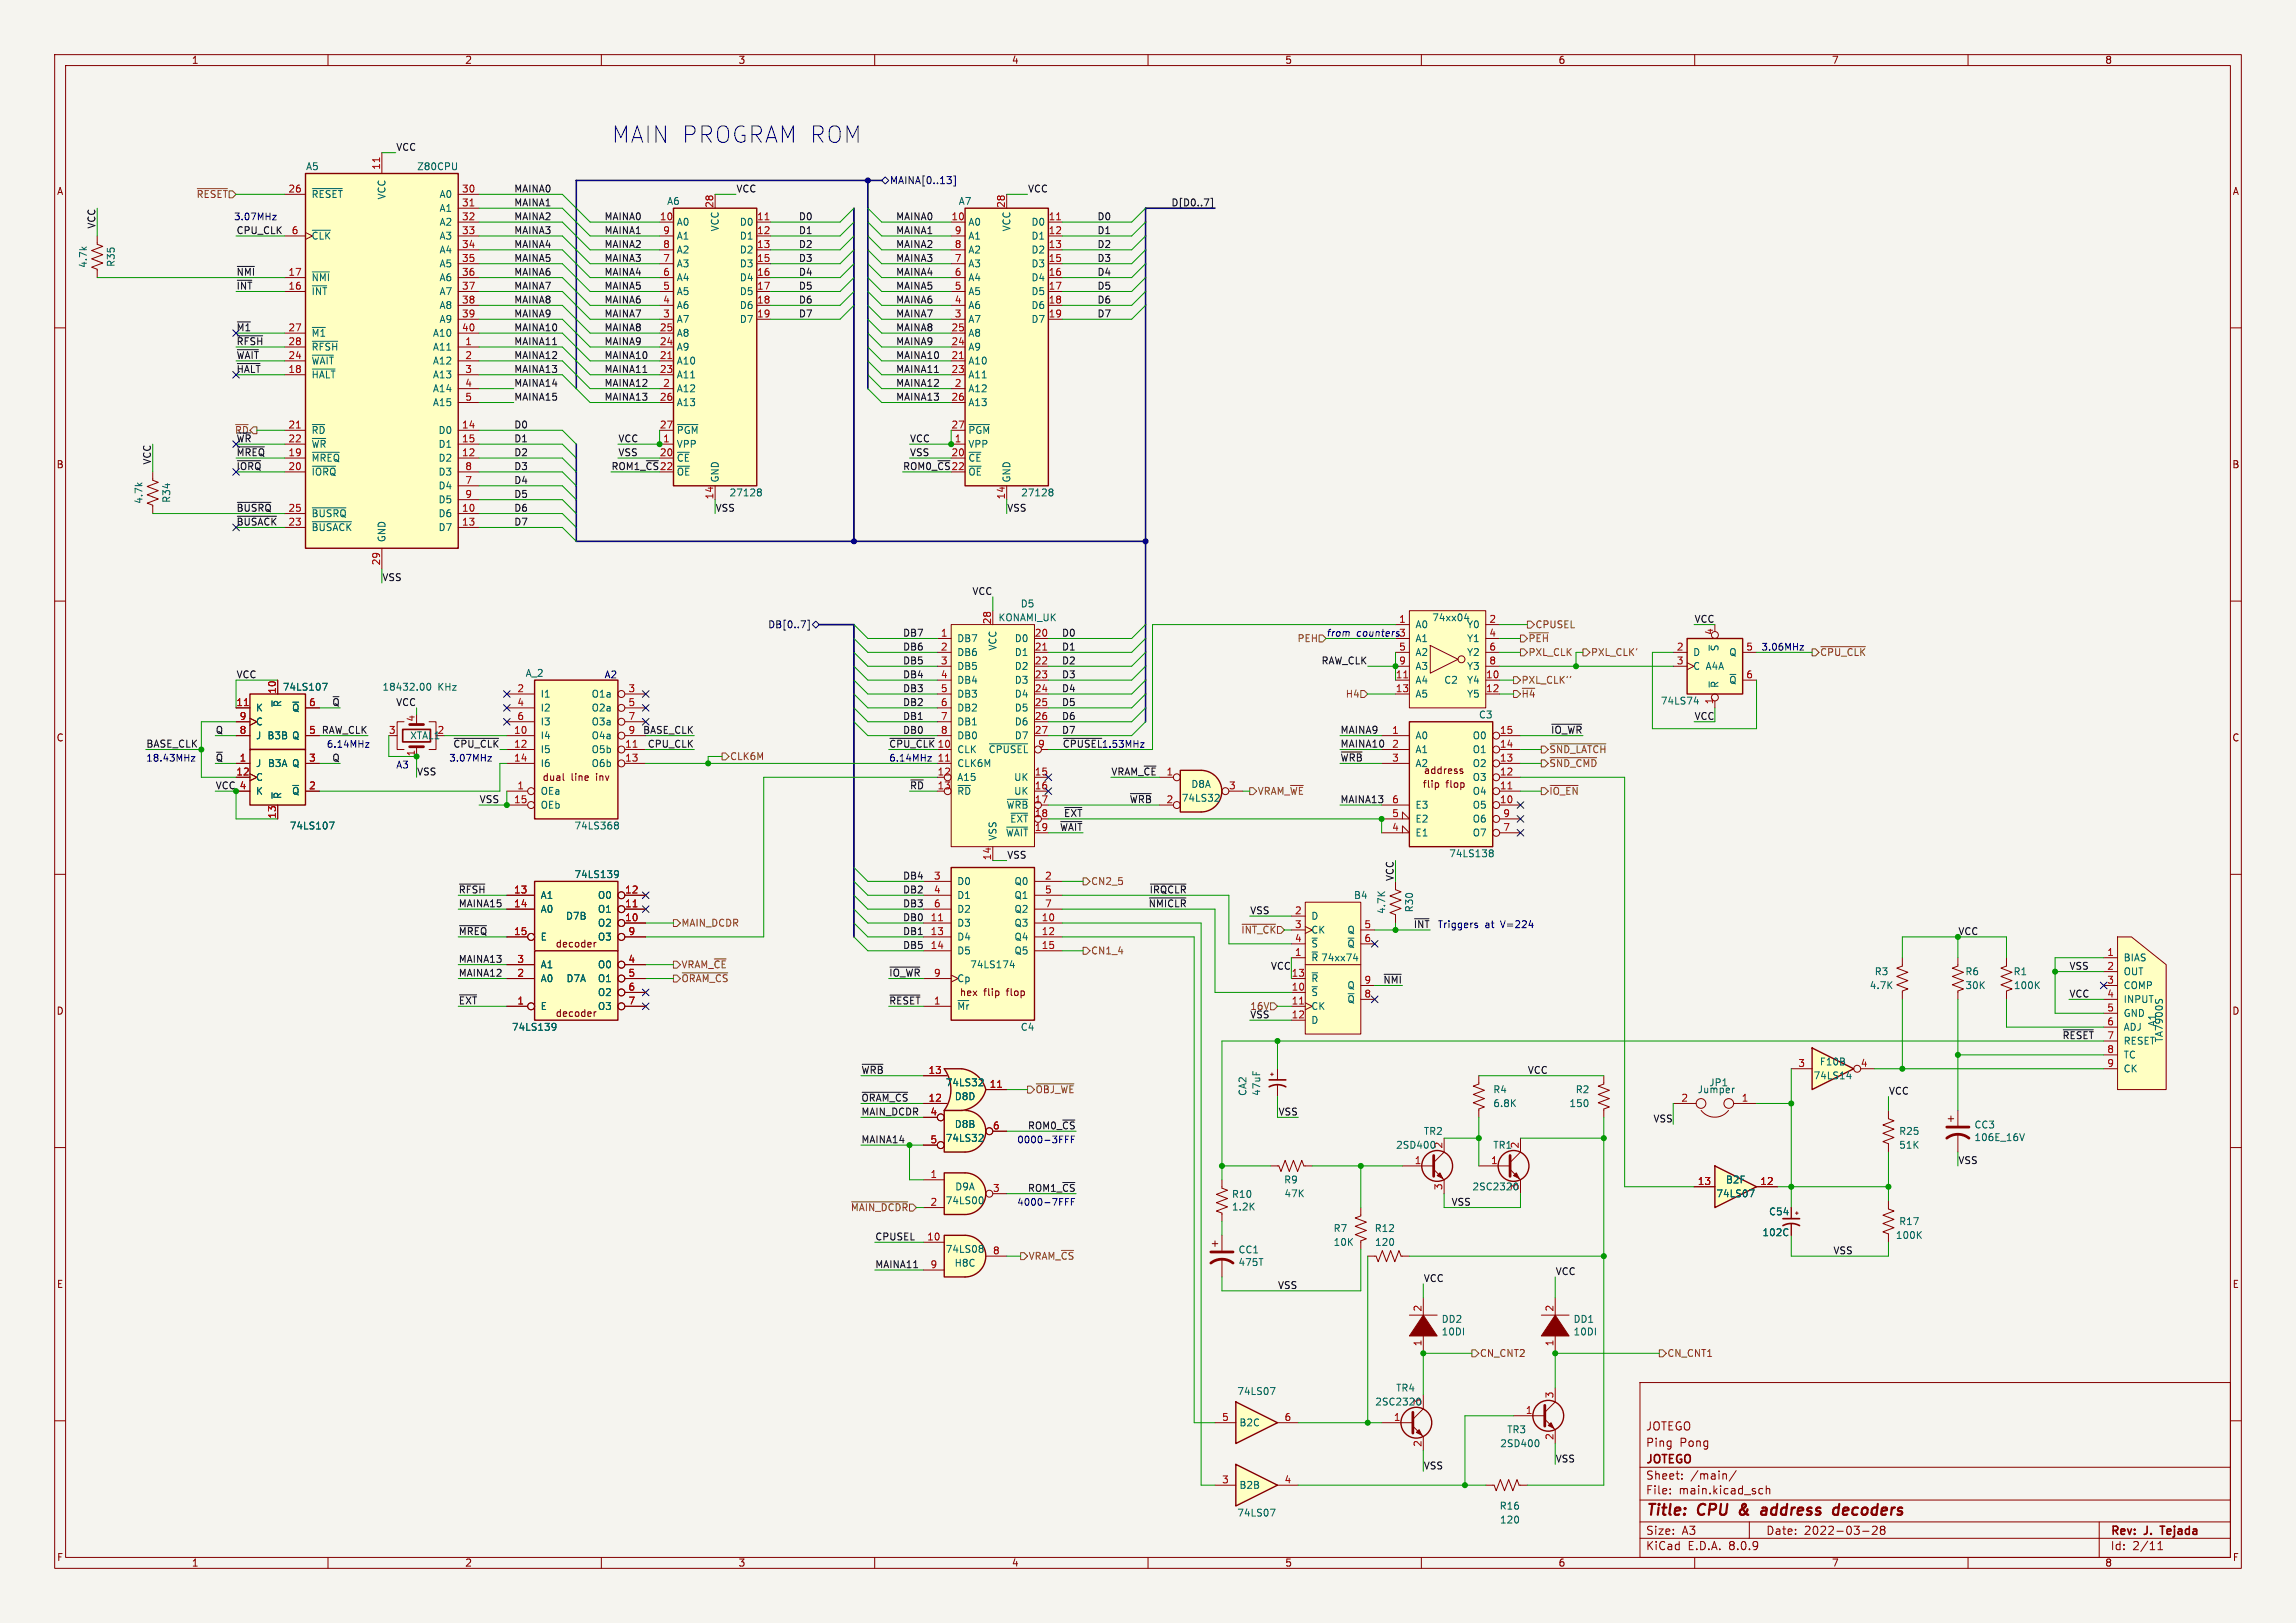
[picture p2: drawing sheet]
<svg xmlns="http://www.w3.org/2000/svg" width="420mm" height="297mm" viewBox="0 0 420 297" stroke-linecap="round" stroke-linejoin="round" font-family="sans-serif">
<defs><g id="words">
<text font-size="4.2" fill="#0000c2" x="111.8" y="26.4">MAIN PROGRAM ROM</text>
<g font-size="2.8" fill="#840000">
<text x="301" y="277.9">Title:</text>
<text x="310.6" y="277.9">CPU</text>
<text x="319.1" y="277.9">&amp;</text>
<text x="323.9" y="277.9">address</text>
<text x="337.8" y="277.9">decoders</text>
</g>
<g font-size="2.1" fill="#840000">
<text x="301" y="262">JOTEGO</text>
<text x="301" y="268.2">JOTEGO</text>
<text x="301" y="265">Ping</text>
<text x="307.2" y="265">Pong</text>
<text x="301" y="273.7">File:</text>
<text x="301" y="271">Sheet:</text>
<text x="307.1" y="273.7">main.kicad_sch</text>
<text x="309.2" y="271">/main/</text>
<text x="301" y="281.1">Size:</text>
<text x="307.6" y="281.1">A3</text>
<text x="323" y="281.1">Date:</text>
<text x="330" y="281.1">2022-03-28</text>
<text x="386" y="281.3">Rev:</text>
<text x="392.4" y="281.3">J.</text>
<text x="396" y="281.3">Tejada</text>
<text x="301" y="283.9">KiCad</text>
<text x="308.7" y="283.9">E.D.A.</text>
<text x="316.3" y="283.9">8.0.9</text>
<text x="386" y="283.9">Id:</text>
<text x="390.1" y="283.9">2/11</text>
</g>
<g font-size="1.8" fill="#840000">
<text x="35" y="11.9">1</text>
<text x="85" y="11.9">2</text>
<text x="135" y="11.9">3</text>
<text x="185" y="11.9">4</text>
<text x="235" y="11.9">5</text>
<text x="285" y="11.9">6</text>
<text x="335" y="11.9">7</text>
<text x="385" y="11.9">8</text>
<text x="10.3" y="35.9">A</text>
<text x="408.3" y="35.9">A</text>
<text x="10.3" y="85.9">B</text>
<text x="408.2" y="85.9">B</text>
<text x="10.3" y="135.9">C</text>
<text x="408.2" y="135.9">C</text>
<text x="99.2" y="143.1">dual</text>
<text x="104.5" y="143.1">line</text>
<text x="109.2" y="143.1">inv</text>
<text x="260.4" y="141.8">address</text>
<text x="260.1" y="144.4">flip</text>
<text x="264.5" y="144.4">flop</text>
<text x="101.5" y="173.6">decoder</text>
<text x="10.3" y="185.9">D</text>
<text x="179.9" y="182.5">flip</text>
<text x="184.3" y="182.5">flop</text>
<text x="408.2" y="185.9">D</text>
<text x="101.5" y="186.3">decoder</text>
<text x="10.3" y="235.9">E</text>
<text x="408.3" y="235.9">E</text>
<text x="10.3" y="285.9">F</text>
<text x="35" y="286.9">1</text>
<text x="85" y="286.9">2</text>
<text x="135" y="286.9">3</text>
<text x="185" y="286.9">4</text>
<text x="235" y="286.9">5</text>
<text x="285" y="286.9">6</text>
<text x="335" y="286.9">7</text>
<text x="385" y="286.9">8</text>
<text x="408.3" y="285.9">F</text>
</g>
<g font-size="1.8" fill="#0f0f0f">
<text x="72.4" y="27.7">VCC</text>
<text x="94" y="35.3">MAINA0</text>
<text x="134.6" y="35.3">VCC</text>
<text x="188" y="35.3">VCC</text>
<text x="17.5" y="41.9" transform="rotate(-90 17.5 41.9)">VCC</text>
<text x="94" y="37.8">MAINA1</text>
<text x="94" y="40.4">MAINA2</text>
<text x="110.5" y="40.4">MAINA0</text>
<text x="146" y="40.4">D0</text>
<text x="163.8" y="40.4">MAINA0</text>
<text x="200.7" y="40.4">D0</text>
<text x="214.2" y="37.8">D[D0..7]</text>
<text x="43.2" y="42.9">CPU_CLK</text>
<text x="94" y="42.9">MAINA3</text>
<text x="94" y="45.5">MAINA4</text>
<text x="94" y="48">MAINA5</text>
<text x="110.5" y="48">MAINA3</text>
<text x="110.5" y="42.9">MAINA1</text>
<text x="110.5" y="45.5">MAINA2</text>
<text x="146" y="42.9">D1</text>
<text x="146" y="45.5">D2</text>
<text x="146" y="48">D3</text>
<text x="163.8" y="45.5">MAINA2</text>
<text x="163.8" y="48">MAINA3</text>
<text x="163.8" y="42.9">MAINA1</text>
<text x="200.7" y="48">D3</text>
<text x="200.7" y="42.9">D1</text>
<text x="200.7" y="45.5">D2</text>
<text x="43.2" y="50.5">~{NMI}</text>
<text x="43.2" y="53.1">~{INT}</text>
<text x="94" y="50.5">MAINA6</text>
<text x="94" y="53.1">MAINA7</text>
<text x="110.5" y="53.1">MAINA5</text>
<text x="110.5" y="50.5">MAINA4</text>
<text x="146" y="53.1">D5</text>
<text x="146" y="50.5">D4</text>
<text x="163.8" y="50.5">MAINA4</text>
<text x="163.8" y="53.1">MAINA5</text>
<text x="200.7" y="50.5">D4</text>
<text x="200.7" y="53.1">D5</text>
<text x="94" y="58.2">MAINA9</text>
<text x="94" y="55.6">MAINA8</text>
<text x="110.5" y="58.2">MAINA7</text>
<text x="110.5" y="55.6">MAINA6</text>
<text x="146" y="55.6">D6</text>
<text x="146" y="58.2">D7</text>
<text x="163.8" y="55.6">MAINA6</text>
<text x="163.8" y="58.2">MAINA7</text>
<text x="200.7" y="55.6">D6</text>
<text x="200.7" y="58.2">D7</text>
<text x="43.2" y="63.2">~{RFSH}</text>
<text x="43.2" y="65.8">~{WAIT}</text>
<text x="43.2" y="60.7">~{M1}</text>
<text x="94" y="60.7">MAINA10</text>
<text x="94" y="65.8">MAINA12</text>
<text x="94" y="63.2">MAINA11</text>
<text x="110.5" y="60.7">MAINA8</text>
<text x="110.5" y="65.8">MAINA10</text>
<text x="110.5" y="63.2">MAINA9</text>
<text x="163.8" y="63.2">MAINA9</text>
<text x="163.8" y="65.8">MAINA10</text>
<text x="163.8" y="60.7">MAINA8</text>
<text x="43.2" y="68.3">~{HALT}</text>
<text x="94" y="68.3">MAINA13</text>
<text x="94" y="70.9">MAINA14</text>
<text x="110.5" y="70.9">MAINA12</text>
<text x="110.5" y="68.3">MAINA11</text>
<text x="163.8" y="70.9">MAINA12</text>
<text x="163.8" y="68.3">MAINA11</text>
<text x="94" y="73.4">MAINA15</text>
<text x="110.5" y="73.4">MAINA13</text>
<text x="163.8" y="73.4">MAINA13</text>
<text x="42.9" y="79.6">~{RD}</text>
<text x="43.2" y="81">~{WR}</text>
<text x="43.2" y="83.6">~{MREQ}</text>
<text x="94" y="83.6">D2</text>
<text x="94" y="81">D1</text>
<text x="94" y="78.5">D0</text>
<text x="113" y="83.6">VSS</text>
<text x="113" y="81">VCC</text>
<text x="166.4" y="83.6">VSS</text>
<text x="166.4" y="81">VCC</text>
<text x="27.7" y="85.1" transform="rotate(-90 27.7 85.1)">VCC</text>
<text x="43.2" y="86.1">~{IORQ}</text>
<text x="94" y="86.1">D3</text>
<text x="94" y="88.6">D4</text>
<text x="111.8" y="86.1">ROM1_~{CS}</text>
<text x="120.6" y="86.1">22</text>
<text x="165.1" y="86.1">ROM0_~{CS}</text>
<text x="173.9" y="86.1">22</text>
<text x="43.2" y="93.7">~{BUSRQ} 25</text>
<text x="94" y="91.2">D5</text>
<text x="94" y="93.7">D6</text>
<text x="130.8" y="93.7">VSS</text>
<text x="184.1" y="93.7">VSS</text>
<text x="43.2" y="96.3">~{BUSACK}23</text>
<text x="94" y="96.3">D7</text>
<text x="69.8" y="106.4">VSS</text>
<text x="177.8" y="109">VCC</text>
<text x="165.1" y="119.1">DB6</text>
<text x="165.1" y="116.6">DB7</text>
<text x="194.2" y="119.1">D1</text>
<text x="194.2" y="116.6">D0</text>
<text x="309.9" y="114">VCC</text>
<text x="43.2" y="124.2">VCC</text>
<text x="165.1" y="124.2">DB4</text>
<text x="165.1" y="121.7">DB5</text>
<text x="194.2" y="124.2">D3</text>
<text x="194.2" y="121.7">D2</text>
<text x="241.6" y="121.7">RAW_CLK</text>
<text x="60.7" y="129.3">~{Q}</text>
<text x="72.4" y="129.3">VCC</text>
<text x="165.1" y="129.3">DB2</text>
<text x="165.1" y="126.7">DB3</text>
<text x="165.1" y="131.8">DB1</text>
<text x="194.2" y="129.3">D5</text>
<text x="194.2" y="126.7">D4</text>
<text x="194.2" y="131.8">D6</text>
<text x="309.9" y="131.8">VCC</text>
<text x="26.7" y="136.9">BASE_CLK</text>
<text x="39.4" y="134.4">Q</text>
<text x="58.8" y="134.4">RAW_CLK</text>
<text x="117.5" y="134.4">BASE_CLK</text>
<text x="118.4" y="136.9">CPU_CLK</text>
<text x="162.6" y="136.9">~{CPU_CLK}</text>
<text x="165.1" y="134.4">DB0</text>
<text x="194.2" y="134.4">D7</text>
<text x="194.3" y="136.9">~{CPUSEL}</text>
<text x="245.1" y="136.9">MAINA10</text>
<text x="245.1" y="134.4">MAINA9</text>
<text x="283.6" y="134.4">~{IO_WR}</text>
<text x="39.4" y="139.4">~{Q} 1</text>
<text x="60.7" y="139.4">Q</text>
<text x="76.2" y="142">VSS</text>
<text x="203.2" y="142">VRAM_~{CE}1</text>
<text x="245.1" y="139.4">~{WRB}</text>
<text x="39.4" y="144.5">VCC 4</text>
<text x="87.6" y="147.1">VSS</text>
<text x="166.4" y="144.5">~{RD}13</text>
<text x="194.5" y="149.6">~{EXT}</text>
<text x="206.6" y="147.1">~{WRB}2</text>
<text x="245.1" y="147.1">MAINA13</text>
<text x="193.8" y="152.1">~{WAIT}</text>
<text x="165.1" y="161">DB4</text>
<text x="184.1" y="157.2">VSS</text>
<text x="255" y="161.3" transform="rotate(-90 255 161.3)">VCC</text>
<text x="83.8" y="166.1">MAINA15</text>
<text x="83.8" y="163.6">~{RFSH}</text>
<text x="165.1" y="163.6">DB2</text>
<text x="165.1" y="166.1">DB3</text>
<text x="210" y="166.1">~{NMICLR}</text>
<text x="210.2" y="163.6">~{IRQCLR}</text>
<text x="228.6" y="167.4">VSS</text>
<text x="83.8" y="171.2">~{MREQ}</text>
<text x="165.1" y="171.2">DB1</text>
<text x="165.1" y="168.6">DB0</text>
<text x="165.1" y="173.7">DB5</text>
<text x="358.1" y="171.2">VCC</text>
<text x="83.8" y="178.8">MAINA12</text>
<text x="83.8" y="176.3">MAINA13</text>
<text x="162.6" y="178.8">~{IO_WR}9</text>
<text x="232.4" y="177.5">VCC</text>
<text x="236.2" y="178.8">13</text>
<text x="378.5" y="177.5">VSS</text>
<text x="83.8" y="183.9">~{EXT}</text>
<text x="162.6" y="183.9">~{RESET}1</text>
<text x="228.6" y="185">16V</text>
<text x="253" y="180.1">~{NMI}</text>
<text x="378.5" y="182.6">VCC</text>
<text x="228.6" y="186.4">VSS</text>
<text x="377.2" y="190.2">~{RESET}7</text>
<text x="157.5" y="196.6">~{WRB}</text>
<text x="279.4" y="196.6">VCC</text>
<text x="157.5" y="201.7">~{ORAM_CS}</text>
<text x="345.4" y="200.4">VCC</text>
<text x="157.5" y="204.2">MAIN_DCDR</text>
<text x="157.5" y="209.3">MAINA14</text>
<text x="187.9" y="206.7">ROM0_~{CS}</text>
<text x="233.8" y="204.2">VSS</text>
<text x="302.4" y="205.5">VSS</text>
<text x="358.1" y="213.1">VSS</text>
<text x="187.9" y="218.2">ROM1_~{CS}</text>
<text x="265.4" y="220.7">VSS</text>
<text x="160" y="227.1">CPUSEL</text>
<text x="160" y="232.1">MAINA11</text>
<text x="284.5" y="233.4">VCC</text>
<text x="335.3" y="229.6">VSS</text>
<text x="233.7" y="236">VSS</text>
<text x="260.3" y="234.7">VCC</text>
<text x="260.3" y="269">VSS</text>
<text x="284.5" y="267.7">VSS</text>
</g>
<g font-size="1.8" fill="#a90000">
<text x="52.7" y="35.3">26</text>
<text x="69.6" y="31.2" transform="rotate(-90 69.6 31.2)">11</text>
<text x="84.4" y="35.3">30</text>
<text x="84.4" y="37.8">31</text>
<text x="84.4" y="40.4">32</text>
<text x="120.6" y="40.4">10</text>
<text x="130.6" y="38.1" transform="rotate(-90 130.6 38.1)">28</text>
<text x="138.4" y="40.4">11</text>
<text x="173.9" y="40.4">10</text>
<text x="183.9" y="38.1" transform="rotate(-90 183.9 38.1)">28</text>
<text x="191.7" y="40.4">11</text>
<text x="53.3" y="42.9">6</text>
<text x="84.4" y="42.9">33</text>
<text x="84.4" y="45.5">34</text>
<text x="121.2" y="45.5">8</text>
<text x="121.2" y="42.9">9</text>
<text x="138.4" y="42.9">12</text>
<text x="138.4" y="45.5">13</text>
<text x="174.6" y="45.5">8</text>
<text x="174.6" y="42.9">9</text>
<text x="191.7" y="42.9">12</text>
<text x="191.7" y="45.5">13</text>
<text x="52.7" y="53.1">16</text>
<text x="52.7" y="50.5">17</text>
<text x="84.4" y="48">35</text>
<text x="84.4" y="50.5">36</text>
<text x="84.4" y="53.1">37</text>
<text x="121.2" y="53.1">5</text>
<text x="121.2" y="50.5">6</text>
<text x="121.2" y="48">7</text>
<text x="138.4" y="48">15</text>
<text x="138.4" y="50.5">16</text>
<text x="138.4" y="53.1">17</text>
<text x="174.6" y="53.1">5</text>
<text x="174.6" y="50.5">6</text>
<text x="174.6" y="48">7</text>
<text x="191.7" y="48">15</text>
<text x="191.7" y="50.5">16</text>
<text x="191.7" y="53.1">17</text>
<text x="84.4" y="55.6">38</text>
<text x="84.4" y="58.2">39</text>
<text x="121.2" y="58.2">3</text>
<text x="121.2" y="55.6">4</text>
<text x="138.4" y="55.6">18</text>
<text x="138.4" y="58.2">19</text>
<text x="174.6" y="58.2">3</text>
<text x="174.6" y="55.6">4</text>
<text x="191.7" y="55.6">18</text>
<text x="191.7" y="58.2">19</text>
<text x="52.7" y="65.8">24</text>
<text x="52.7" y="60.7">27</text>
<text x="52.7" y="63.2">28</text>
<text x="84.4" y="60.7">40</text>
<text x="85" y="63.2">1</text>
<text x="85" y="65.8">2</text>
<text x="120.6" y="65.8">21</text>
<text x="120.6" y="63.2">24</text>
<text x="120.6" y="60.7">25</text>
<text x="173.9" y="65.8">21</text>
<text x="173.9" y="63.2">24</text>
<text x="173.9" y="60.7">25</text>
<text x="52.7" y="68.3">18</text>
<text x="85" y="68.3">3</text>
<text x="85" y="70.9">4</text>
<text x="120.6" y="68.3">23</text>
<text x="121.2" y="70.9">2</text>
<text x="173.9" y="68.3">23</text>
<text x="174.6" y="70.9">2</text>
<text x="85" y="73.4">5</text>
<text x="120.6" y="73.4">26</text>
<text x="173.9" y="73.4">26</text>
<text x="52.7" y="83.6">19</text>
<text x="52.7" y="78.5">21</text>
<text x="52.7" y="81">22</text>
<text x="84.4" y="83.6">12</text>
<text x="84.4" y="78.5">14</text>
<text x="84.4" y="81">15</text>
<text x="120.6" y="83.6">20</text>
<text x="120.6" y="78.5">27</text>
<text x="121.2" y="81">1</text>
<text x="173.9" y="83.6">20</text>
<text x="173.9" y="78.5">27</text>
<text x="174.6" y="81">1</text>
<text x="52.7" y="86.1">20</text>
<text x="85" y="88.6">7</text>
<text x="85" y="86.1">8</text>
<text x="84.4" y="93.7">10</text>
<text x="85" y="91.2">9</text>
<text x="130.6" y="91.5" transform="rotate(-90 130.6 91.5)">14</text>
<text x="183.9" y="91.5" transform="rotate(-90 183.9 91.5)">14</text>
<text x="84.4" y="96.3">13</text>
<text x="69.6" y="103.5" transform="rotate(-90 69.6 103.5)">29</text>
<text x="172" y="116.6">1</text>
<text x="172" y="119.1">2</text>
<text x="181.4" y="114.3" transform="rotate(-90 181.4 114.3)">28</text>
<text x="189.2" y="116.6">20</text>
<text x="189.2" y="119.1">21</text>
<text x="255.8" y="114">1</text>
<text x="255.8" y="119.1">5</text>
<text x="272.3" y="114">2</text>
<text x="272.3" y="116.6">4</text>
<text x="272.3" y="119.1">6</text>
<text x="306.6" y="119.1">2</text>
<text x="313.4" y="116.3" transform="rotate(-90 313.4 116.3)">4</text>
<text x="319.3" y="119.1">5</text>
<text x="172" y="121.7">3</text>
<text x="172" y="124.2">4</text>
<text x="189.2" y="121.7">22</text>
<text x="189.2" y="124.2">23</text>
<text x="255.2" y="124.2">11</text>
<text x="255.8" y="121.7">9</text>
<text x="271.7" y="124.2">10</text>
<text x="272.3" y="121.7">8</text>
<text x="306.6" y="121.7">3</text>
<text x="319.3" y="124.2">6</text>
<text x="43.1" y="129.3">11</text>
<text x="43.7" y="131.8">9</text>
<text x="50.5" y="127" transform="rotate(-90 50.5 127)">10</text>
<text x="56.4" y="129.3">6</text>
<text x="94.5" y="126.7">2</text>
<text x="94.5" y="129.3">4</text>
<text x="94.5" y="131.8">6</text>
<text x="114.9" y="126.7">3</text>
<text x="114.9" y="129.3">5</text>
<text x="114.9" y="131.8">7</text>
<text x="172" y="126.7">5</text>
<text x="172" y="129.3">6</text>
<text x="172" y="131.8">7</text>
<text x="189.2" y="126.7">24</text>
<text x="189.2" y="129.3">25</text>
<text x="189.2" y="131.8">26</text>
<text x="255.2" y="126.7">13</text>
<text x="271.7" y="126.7">12</text>
<text x="313.4" y="129" transform="rotate(-90 313.4 129)">1</text>
<text x="43.7" y="134.4">8</text>
<text x="56.4" y="134.4">5</text>
<text x="71" y="134.4">3</text>
<text x="75.9" y="132.2" transform="rotate(-90 75.9 132.2)">4</text>
<text x="93.9" y="134.4">10</text>
<text x="114.3" y="136.9">11</text>
<text x="114.9" y="134.4">9</text>
<text x="171.4" y="136.9">10</text>
<text x="172" y="134.4">8</text>
<text x="189.2" y="134.4">27</text>
<text x="189.8" y="136.9">9</text>
<text x="254.6" y="134.4">1</text>
<text x="254.6" y="136.9">2</text>
<text x="274.3" y="136.9">14</text>
<text x="274.3" y="134.4">15</text>
<text x="43.1" y="142">12</text>
<text x="43.7" y="139.4">1</text>
<text x="56.4" y="139.4">3</text>
<text x="75.9" y="138.5" transform="rotate(-90 75.9 138.5)">1</text>
<text x="93.9" y="139.4">14</text>
<text x="114.3" y="139.4">13</text>
<text x="171.4" y="139.4">11</text>
<text x="171.4" y="142">12</text>
<text x="189.2" y="142">15</text>
<text x="254.6" y="139.4">3</text>
<text x="274.3" y="142">12</text>
<text x="274.3" y="139.4">13</text>
<text x="43.7" y="144.5">4</text>
<text x="50.5" y="149.9" transform="rotate(-90 50.5 149.9)">13</text>
<text x="56.4" y="144.5">2</text>
<text x="93.9" y="147.1">15</text>
<text x="94.5" y="144.5">1</text>
<text x="189.2" y="144.5">16</text>
<text x="189.2" y="147.1">17</text>
<text x="189.2" y="149.6">18</text>
<text x="224.7" y="144.5">3</text>
<text x="254.6" y="149.6">5</text>
<text x="254.6" y="147.1">6</text>
<text x="274.3" y="147.1">10</text>
<text x="274.3" y="144.5">11</text>
<text x="274.9" y="149.6">9</text>
<text x="189.2" y="152.1">19</text>
<text x="254.6" y="152.1">4</text>
<text x="274.9" y="152.1">7</text>
<text x="170.7" y="161">3</text>
<text x="181.4" y="157.5" transform="rotate(-90 181.4 157.5)">14</text>
<text x="191.1" y="161">2</text>
<text x="93.9" y="163.6">13</text>
<text x="93.9" y="166.1">14</text>
<text x="114.3" y="166.1">11</text>
<text x="114.3" y="163.6">12</text>
<text x="170.7" y="163.6">4</text>
<text x="170.7" y="166.1">6</text>
<text x="191.1" y="163.6">5</text>
<text x="191.1" y="166.1">7</text>
<text x="236.8" y="167.4">2</text>
<text x="93.9" y="171.2">15</text>
<text x="114.3" y="168.7">10</text>
<text x="114.9" y="171.2">9</text>
<text x="170.1" y="168.7">11</text>
<text x="170.1" y="171.2">13</text>
<text x="170.1" y="173.7">14</text>
<text x="190.5" y="168.7">10</text>
<text x="190.5" y="171.2">12</text>
<text x="190.5" y="173.7">15</text>
<text x="236.8" y="169.9">3</text>
<text x="236.8" y="172.5">4</text>
<text x="249.5" y="169.9">5</text>
<text x="249.5" y="172.5">6</text>
<text x="94.5" y="178.8">2</text>
<text x="94.5" y="176.3">3</text>
<text x="114.9" y="176.3">4</text>
<text x="114.9" y="178.8">5</text>
<text x="236.8" y="175">1</text>
<text x="385.4" y="175">1</text>
<text x="385.4" y="177.5">2</text>
<text x="94.5" y="183.9">1</text>
<text x="114.9" y="181.4">6</text>
<text x="114.9" y="183.9">7</text>
<text x="236.2" y="181.4">10</text>
<text x="236.2" y="183.9">11</text>
<text x="249.5" y="182.6">8</text>
<text x="249.5" y="180.1">9</text>
<text x="385.4" y="180.1">3</text>
<text x="385.4" y="182.6">4</text>
<text x="385.4" y="185.2">5</text>
<text x="236.2" y="186.4">12</text>
<text x="385.4" y="187.7">6</text>
<text x="169.8" y="196.6">13</text>
<text x="328.9" y="195.3">3</text>
<text x="340.3" y="195.3">4</text>
<text x="385.4" y="192.8">8</text>
<text x="385.4" y="195.3">9</text>
<text x="169.8" y="201.7">12</text>
<text x="180.9" y="199.1">11</text>
<text x="307.5" y="201.7">2</text>
<text x="318.5" y="201.7">1</text>
<text x="170.1" y="204.2">4</text>
<text x="170.1" y="209.3">5</text>
<text x="181.5" y="206.8">6</text>
<text x="170.1" y="215.6">1</text>
<text x="258.7" y="213.1">1</text>
<text x="272.7" y="213.1">1</text>
<text x="277.9" y="210.3" transform="rotate(-90 277.9 210.3)">2</text>
<text x="170.1" y="220.7">2</text>
<text x="181.5" y="218.2">3</text>
<text x="263.9" y="217.9" transform="rotate(-90 263.9 217.9)">3</text>
<text x="310.5" y="216.9">13</text>
<text x="321.9" y="216.9">12</text>
<text x="169.5" y="227.1">10</text>
<text x="170.1" y="232.2">9</text>
<text x="181.5" y="229.6">8</text>
<text x="260.1" y="240.1" transform="rotate(-90 260.1 240.1)">2</text>
<text x="284.2" y="240.1" transform="rotate(-90 284.2 240.1)">2</text>
<text x="260.1" y="246.5" transform="rotate(-90 260.1 246.5)">1</text>
<text x="284.2" y="246.5" transform="rotate(-90 284.2 246.5)">1</text>
<text x="284.2" y="256" transform="rotate(-90 284.2 256)">3</text>
<text x="223.4" y="260.1">5</text>
<text x="234.9" y="260.1">6</text>
<text x="254.9" y="260.1">1</text>
<text x="279" y="258.8">1</text>
<text x="284.2" y="263.6" transform="rotate(-90 284.2 263.6)">2</text>
<text x="260.1" y="264.9" transform="rotate(-90 260.1 264.9)">2</text>
<text x="223.4" y="271.5">3</text>
<text x="234.9" y="271.5">4</text>
</g>
<g font-size="1.8" fill="#006464">
<text x="55.9" y="31.3">A5</text>
<text x="76.2" y="31.3">Z80CPU</text>
<text x="56.9" y="36.4">~{RESET}</text>
<text x="70.7" y="36.6" transform="rotate(-90 70.7 36.6)">VCC</text>
<text x="80.3" y="36.4">A0</text>
<text x="80.3" y="39">A1</text>
<text x="80.3" y="41.5">A2</text>
<text x="121.9" y="37.7">A6</text>
<text x="123.7" y="41.5">A0</text>
<text x="135.2" y="41.5">D0</text>
<text x="175.3" y="37.7">A7</text>
<text x="177" y="41.5">A0</text>
<text x="188.6" y="41.5">D0</text>
<text x="56.9" y="44">~{CLK}</text>
<text x="80.3" y="44">A3</text>
<text x="80.3" y="46.6">A4</text>
<text x="123.7" y="46.6">A2</text>
<text x="123.7" y="44">A1</text>
<text x="131.7" y="42.4" transform="rotate(-90 131.7 42.4)">VCC</text>
<text x="135.2" y="44">D1</text>
<text x="135.2" y="46.6">D2</text>
<text x="177" y="46.6">A2</text>
<text x="177" y="44">A1</text>
<text x="185" y="42.4" transform="rotate(-90 185 42.4)">VCC</text>
<text x="188.6" y="44">D1</text>
<text x="188.6" y="46.6">D2</text>
<text x="16.1" y="49.1" transform="rotate(-90 16.1 49.1)">4.7k</text>
<text x="21.2" y="48.9" transform="rotate(-90 21.2 48.9)">R35</text>
<text x="56.9" y="51.7">~{NMI}</text>
<text x="80.3" y="49.1">A5</text>
<text x="80.3" y="51.7">A6</text>
<text x="123.7" y="51.7">A4</text>
<text x="123.7" y="49.1">A3</text>
<text x="135.2" y="49.1">D3</text>
<text x="135.2" y="51.7">D4</text>
<text x="177" y="51.7">A4</text>
<text x="177" y="49.1">A3</text>
<text x="188.6" y="49.1">D3</text>
<text x="188.6" y="51.7">D4</text>
<text x="56.9" y="54.2">~{INT}</text>
<text x="80.3" y="54.2">A7</text>
<text x="80.3" y="56.7">A8</text>
<text x="80.3" y="59.3">A9</text>
<text x="123.7" y="59.3">A7</text>
<text x="123.7" y="56.7">A6</text>
<text x="123.7" y="54.2">A5</text>
<text x="135.2" y="54.2">D5</text>
<text x="135.2" y="56.7">D6</text>
<text x="135.2" y="59.3">D7</text>
<text x="177" y="59.3">A7</text>
<text x="177" y="56.7">A6</text>
<text x="177" y="54.2">A5</text>
<text x="188.6" y="54.2">D5</text>
<text x="188.6" y="56.7">D6</text>
<text x="188.6" y="59.3">D7</text>
<text x="56.9" y="61.8">~{M1}</text>
<text x="56.9" y="64.4">~{RFSH}</text>
<text x="79.1" y="64.4">A11</text>
<text x="79.1" y="61.8">A10</text>
<text x="123.7" y="64.4">A9</text>
<text x="123.7" y="61.8">A8</text>
<text x="177" y="64.4">A9</text>
<text x="177" y="61.8">A8</text>
<text x="56.9" y="69.4">~{HALT}</text>
<text x="56.9" y="66.9">~{WAIT}</text>
<text x="79.1" y="66.9">A12</text>
<text x="79.1" y="69.4">A13</text>
<text x="79.1" y="72">A14</text>
<text x="123.7" y="72">A12</text>
<text x="123.7" y="66.9">A10</text>
<text x="123.7" y="69.4">A11</text>
<text x="177" y="72">A12</text>
<text x="177" y="66.9">A10</text>
<text x="177" y="69.4">A11</text>
<text x="79.1" y="74.5">A15</text>
<text x="123.7" y="74.5">A13</text>
<text x="177" y="74.5">A13</text>
<text x="56.9" y="79.6">~{RD}</text>
<text x="56.9" y="82.1">~{WR}</text>
<text x="80.1" y="79.6">D0</text>
<text x="80.1" y="82.1">D1</text>
<text x="123.7" y="82.1">VPP</text>
<text x="123.7" y="79.6">~{PGM}</text>
<text x="177" y="82.1">VPP</text>
<text x="177" y="79.6">~{PGM}</text>
<text x="56.9" y="84.7">~{MREQ}</text>
<text x="56.9" y="87.2">~{IORQ}</text>
<text x="80.1" y="84.7">D2</text>
<text x="80.1" y="89.8">D4</text>
<text x="80.1" y="87.2">D3</text>
<text x="123.7" y="84.7">~{CE}</text>
<text x="123.7" y="87.2">~{OE}</text>
<text x="131.7" y="88.4" transform="rotate(-90 131.7 88.4)">GND</text>
<text x="177" y="84.7">~{CE}</text>
<text x="177" y="87.2">~{OE}</text>
<text x="185" y="88.4" transform="rotate(-90 185 88.4)">GND</text>
<text x="26.3" y="92.3" transform="rotate(-90 26.3 92.3)">4.7k</text>
<text x="31.3" y="92.1" transform="rotate(-90 31.3 92.1)">R34</text>
<text x="56.9" y="94.8">~{BUSRQ}</text>
<text x="80.1" y="94.8">D6</text>
<text x="80.1" y="92.3">D5</text>
<text x="133.4" y="91">27128</text>
<text x="186.7" y="91">27128</text>
<text x="56.9" y="97.4">~{BUSACK}</text>
<text x="70.7" y="99.3" transform="rotate(-90 70.7 99.3)">GND</text>
<text x="80.1" y="97.4">D7</text>
<text x="182.5" y="113.9">KONAMI_UK</text>
<text x="186.6" y="111.4">D5</text>
<text x="261.9" y="113.9">74xx04</text>
<text x="175" y="117.7">DB7</text>
<text x="182.5" y="119.1" transform="rotate(-90 182.5 119.1)">VCC</text>
<text x="185.5" y="117.7">D0</text>
<text x="258.8" y="115.2">A0</text>
<text x="258.8" y="117.7">A1</text>
<text x="268.3" y="115.2">Y0</text>
<text x="268.3" y="117.7">Y1</text>
<text x="314.6" y="119.3" transform="rotate(-90 314.6 119.3)">~{S}</text>
<text x="96.1" y="124.1">A_2</text>
<text x="175" y="120.2">DB6</text>
<text x="175" y="122.8">DB5</text>
<text x="175" y="125.3">DB4</text>
<text x="185.5" y="120.2">D1</text>
<text x="185.5" y="122.8">D2</text>
<text x="185.5" y="125.3">D3</text>
<text x="258.8" y="125.3">A4</text>
<text x="258.8" y="120.2">A2</text>
<text x="258.8" y="122.8">A3</text>
<text x="264.1" y="125.3">C2</text>
<text x="268.3" y="125.3">Y4</text>
<text x="268.3" y="120.2">Y2</text>
<text x="268.3" y="122.8">Y3</text>
<text x="309.6" y="120.2">D</text>
<text x="309.6" y="122.8">C A4A</text>
<text x="314.6" y="126" transform="rotate(-90 314.6 126)">~{R}</text>
<text x="316.2" y="120.2">Q</text>
<text x="316.2" y="125.3">~{Q}</text>
<text x="46.7" y="130.4">K</text>
<text x="51.6" y="126.6">74LS107</text>
<text x="51.7" y="129.5" transform="rotate(-90 51.7 129.5)">~{R}</text>
<text x="53.3" y="130.4">~{Q}</text>
<text x="69.9" y="126.6">18432.00</text>
<text x="80.1" y="126.6">KHz</text>
<text x="98.8" y="127.9">I1</text>
<text x="98.8" y="130.4">I2</text>
<text x="108.1" y="127.9">O1a</text>
<text x="108.1" y="130.4">O2a</text>
<text x="175" y="127.9">DB3</text>
<text x="175" y="130.4">DB2</text>
<text x="185.5" y="127.9">D4</text>
<text x="185.5" y="130.4">D5</text>
<text x="258.8" y="127.9">A5</text>
<text x="268.3" y="127.9">Y5</text>
<text x="270.4" y="131.7">C3</text>
<text x="303.7" y="129.1">74LS74</text>
<text x="46.7" y="135.5">J B3B Q</text>
<text x="46.7" y="132.9">C</text>
<text x="74.9" y="135.5">XTAL1</text>
<text x="79.9" y="134.4">2</text>
<text x="98.8" y="135.5">I4</text>
<text x="98.8" y="132.9">I3</text>
<text x="108.1" y="132.9">O3a</text>
<text x="108.1" y="135.5">O4a</text>
<text x="175" y="132.9">DB1</text>
<text x="175" y="135.5">DB0</text>
<text x="185.5" y="132.9">D6</text>
<text x="185.5" y="135.5">D7</text>
<text x="258.8" y="135.5">A0</text>
<text x="269.3" y="135.5">O0</text>
<text x="46.7" y="140.6">J</text>
<text x="46.7" y="143.1">C</text>
<text x="48.9" y="140.6">B3A Q</text>
<text x="98.8" y="138">I5</text>
<text x="98.8" y="140.6">I6</text>
<text x="108.1" y="138">O5b</text>
<text x="108.1" y="140.6">O6b</text>
<text x="175" y="138">CLK</text>
<text x="175" y="140.6">CLK6M</text>
<text x="175" y="143.1">A15</text>
<text x="180.8" y="138">~{CPUSEL}</text>
<text x="185.4" y="143.1">UK</text>
<text x="258.8" y="138">A1</text>
<text x="258.8" y="140.6">A2</text>
<text x="269.3" y="143.1">O3</text>
<text x="269.3" y="140.6">O2</text>
<text x="269.3" y="138">O1</text>
<text x="46.7" y="145.6">K</text>
<text x="51.7" y="146.3" transform="rotate(-90 51.7 146.3)">~{R}</text>
<text x="53.3" y="145.6">~{Q}</text>
<text x="98.8" y="145.6">OEa</text>
<text x="98.8" y="148.2">OEb</text>
<text x="175" y="145.6">~{RD}</text>
<text x="184" y="148.2">~{WRB}</text>
<text x="185.4" y="145.6">UK</text>
<text x="216.1" y="146.9">74LS32</text>
<text x="217.8" y="144.4">D8A</text>
<text x="258.8" y="148.2">E3</text>
<text x="269.3" y="148.2">O5</text>
<text x="269.3" y="145.6">O4</text>
<text x="52.9" y="152">74LS107</text>
<text x="105" y="152">74LS368</text>
<text x="182.5" y="153.9" transform="rotate(-90 182.5 153.9)">VSS</text>
<text x="183.9" y="153.3">~{WAIT}</text>
<text x="184.7" y="150.7">~{EXT}</text>
<text x="258.8" y="153.3">E1</text>
<text x="258.8" y="150.7">E2</text>
<text x="269.3" y="153.3">O7</text>
<text x="269.3" y="150.7">O6</text>
<text x="105" y="160.9">74LS139</text>
<text x="265" y="157.1">74LS138</text>
<text x="98.8" y="164.7">A1</text>
<text x="98.8" y="167.2">A0</text>
<text x="109.3" y="167.2">O1</text>
<text x="109.3" y="164.7">O0</text>
<text x="175" y="162.2">D0</text>
<text x="175" y="164.7">D1</text>
<text x="175" y="167.2">D2</text>
<text x="185.5" y="162.2">Q0</text>
<text x="185.5" y="164.7">Q1</text>
<text x="185.5" y="167.2">Q2</text>
<text x="247.6" y="164.7">B4</text>
<text x="253.6" y="167.3" transform="rotate(-90 253.6 167.3)">4.7K</text>
<text x="258.7" y="167" transform="rotate(-90 258.7 167)">R30</text>
<text x="98.8" y="172.3">E</text>
<text x="103.4" y="168.5">D7B</text>
<text x="109.3" y="169.8">O2</text>
<text x="109.3" y="172.3">O3</text>
<text x="175" y="169.8">D3</text>
<text x="175" y="172.3">D4</text>
<text x="185.5" y="169.8">Q3</text>
<text x="185.5" y="172.3">Q4</text>
<text x="239.8" y="168.5">D</text>
<text x="239.8" y="171">CK</text>
<text x="239.8" y="173.6">~{S}</text>
<text x="246.4" y="171">Q</text>
<text x="246.4" y="173.6">~{Q}</text>
<text x="98.8" y="179.9">A0</text>
<text x="98.8" y="177.4">A1</text>
<text x="103.5" y="179.9">D7A</text>
<text x="109.3" y="177.4">O0</text>
<text x="109.3" y="179.9">O1</text>
<text x="175" y="174.9">D5</text>
<text x="175" y="179.9">Cp</text>
<text x="177.4" y="177.4">74LS174</text>
<text x="185.5" y="174.9">Q5</text>
<text x="239.8" y="176.1">~{R}</text>
<text x="239.8" y="179.9">~{R}</text>
<text x="241.6" y="176.1">74xx74</text>
<text x="342.8" y="178.7">R3</text>
<text x="359.4" y="178.7">R6</text>
<text x="368.2" y="178.7">R1</text>
<text x="388.4" y="176.1">BIAS</text>
<text x="388.4" y="178.7">OUT</text>
<text x="98.8" y="185">E</text>
<text x="109.3" y="182.5">O2</text>
<text x="109.3" y="185">O3</text>
<text x="175" y="185">~{Mr}</text>
<text x="175.5" y="182.5">hex</text>
<text x="239.8" y="182.5">~{S}</text>
<text x="239.8" y="185">CK</text>
<text x="246.4" y="183.7">~{Q}</text>
<text x="246.4" y="181.2">Q</text>
<text x="341.9" y="181.2">4.7K</text>
<text x="359.4" y="181.2">30K</text>
<text x="368.3" y="181.2">100K</text>
<text x="388.4" y="181.2">COMP</text>
<text x="388.4" y="183.7">INPUT</text>
<text x="93.5" y="188.8">74LS139</text>
<text x="186.6" y="188.8">C4</text>
<text x="239.8" y="187.6">D</text>
<text x="388.4" y="186.3">GND</text>
<text x="388.4" y="188.8">ADJ</text>
<text x="388.4" y="191.4">RESET</text>
<text x="394.6" y="187.9" transform="rotate(-90 394.6 187.9)">A1</text>
<text x="395.8" y="190.8" transform="rotate(-90 395.8 190.8)">TA7900S</text>
<text x="331.6" y="197.7">74LS14</text>
<text x="332.8" y="195.2">F10B</text>
<text x="388.4" y="193.9">TC</text>
<text x="388.4" y="196.4">CK</text>
<text x="172.9" y="199">74LS32</text>
<text x="174.6" y="201.5">D8D</text>
<text x="228.2" y="200.7" transform="rotate(-90 228.2 200.7)">CA2</text>
<text x="230.7" y="200.7" transform="rotate(-90 230.7 200.7)">47uF</text>
<text x="273.1" y="200.3">R4</text>
<text x="273.1" y="202.8">6.8K</text>
<text x="287" y="202.8">150</text>
<text x="288.1" y="200.3">R2</text>
<text x="310.5" y="200.3">Jumper</text>
<text x="312.6" y="199">JP1</text>
<text x="172.9" y="209.1">74LS32</text>
<text x="174.6" y="206.6">D8B</text>
<text x="260.4" y="207.9">TR2</text>
<text x="347.3" y="207.9">R25</text>
<text x="361.1" y="206.7">CC3</text>
<text x="361.1" y="209">106E_16V</text>
<text x="255.3" y="210.4">2SD400</text>
<text x="263.9" y="210.3" transform="rotate(-90 263.9 210.3)">2</text>
<text x="273.1" y="210.4">TR1</text>
<text x="347.3" y="210.4">51K</text>
<text x="172.9" y="220.6">74LS00</text>
<text x="174.6" y="218">D9A</text>
<text x="225.3" y="219.4">R10</text>
<text x="225.3" y="221.7">1.2K</text>
<text x="234.8" y="216.8">R9</text>
<text x="234.9" y="219.3">47K</text>
<text x="269.2" y="218">2SC2320</text>
<text x="277.9" y="217.9" transform="rotate(-90 277.9 217.9)">3</text>
<text x="313.9" y="219.3">74LS07</text>
<text x="315.6" y="216.8">B2F</text>
<text x="243.8" y="225.7">R7</text>
<text x="251.4" y="225.7">R12</text>
<text x="322.3" y="226.4">102C</text>
<text x="323.5" y="222.6">C54</text>
<text x="346.7" y="226.9">100K</text>
<text x="347.3" y="224.4">R17</text>
<text x="172.9" y="229.5">74LS08</text>
<text x="174.5" y="232">H8C</text>
<text x="226.5" y="229.6">CC1</text>
<text x="226.5" y="231.9">475T</text>
<text x="243.8" y="228.2">10K</text>
<text x="251.4" y="228.2">120</text>
<text x="263.6" y="242.3">DD2</text>
<text x="263.6" y="244.6">10DI</text>
<text x="287.7" y="242.3">DD1</text>
<text x="287.7" y="244.6">10DI</text>
<text x="226.2" y="255.5">74LS07</text>
<text x="251.5" y="257.4">2SC2320</text>
<text x="255.3" y="254.9">TR4</text>
<text x="260.1" y="257.2" transform="rotate(-90 260.1 257.2)">3</text>
<text x="226.6" y="261.2">B2C</text>
<text x="275.6" y="262.5">TR3</text>
<text x="274.3" y="265">2SD400</text>
<text x="226.6" y="272.6">B2B</text>
<text x="226.2" y="277.7">74LS07</text>
<text x="274.2" y="276.5">R16</text>
<text x="274.3" y="279">120</text>
</g>
<g font-size="1.8" fill="#000084">
<text x="162.7" y="33.9">MAINA[0..13]</text>
<text x="140.4" y="115.2">DB[0..7]</text>
</g>
<g font-size="1.8" fill="#725600">
<text x="35.9" y="36.4">~{RESET}</text>
<text x="237.2" y="117.7">PEH</text>
<text x="279.5" y="117.7">~{PEH}</text>
<text x="280.8" y="115.2">CPUSEL</text>
<text x="278.2" y="125.3">PXL_CLK''</text>
<text x="279.5" y="120.2">PXL_CLK</text>
<text x="290.9" y="120.2">PXL_CLK'</text>
<text x="332.8" y="120.2">~{CPU_CLK}</text>
<text x="246.1" y="127.9">H4</text>
<text x="278.2" y="127.9">~{H4}</text>
<text x="133.5" y="139.3">CLK6M</text>
<text x="283.3" y="138">~{SND_LATCH}</text>
<text x="283.3" y="140.6">~{SND_CMD}</text>
<text x="230" y="145.6">VRAM_~{WE}</text>
<text x="283.3" y="145.6">~{IO_EN}</text>
<text x="199.5" y="162.2">CN2_5</text>
<text x="124.6" y="169.8">MAIN_DCDR</text>
<text x="227" y="171">~{INT_CK}</text>
<text x="124.6" y="177.4">VRAM_~{CE}</text>
<text x="124.6" y="179.9">~{ORAM_CS}</text>
<text x="199.5" y="174.9">CN1_4</text>
<text x="189.3" y="200.3">~{OBJ_WE}</text>
<text x="155.5" y="221.8">~{MAIN_DCDR}</text>
<text x="188.1" y="230.7">VRAM_~{CS}</text>
<text x="270.6" y="248.5">CN_CNT2</text>
<text x="304.9" y="248.5">CN_CNT1</text>
</g>
<g font-size="1.8" fill="#0000c2">
<text x="242.6" y="116.6">from</text>
<text x="248.1" y="116.6">counters 3</text>
<text x="110.5" y="124.2">A2</text>
<text x="72.4" y="140.7">A3</text>
<text x="258.5" y="169.9">~{INT}Triggers</text>
<text x="271.6" y="169.9">at</text>
<text x="274.7" y="169.9">V=224</text>
</g>
<text font-size="1.8" fill="#009600" x="82.8" y="136.9">~{CPU_CLK} 12</text>
<g font-size="1.7" fill="#0000c2">
<text x="42.7" y="40.4">3.07MHz</text>
<text x="322.1" y="119.1">3.06MHz</text>
<text x="59.7" y="136.9">6.14MHz</text>
<text x="201.5" y="136.9">1.53MHz</text>
<text x="26.7" y="139.5">18.43MHz</text>
<text x="82.1" y="139.5">3.07MHz</text>
<text x="162.6" y="139.5">6.14MHz</text>
<text x="186" y="209.3">0000-3FFF</text>
<text x="186" y="220.7">4000-7FFF</text>
</g>
</g></defs>
<path d="M0 0h420v297h-420z" fill="#f5f4ef" stroke="#f5f4ef" stroke-width=".18"/>
<g fill="none" stroke="#840000" stroke-width=".18">
<path d="M10 10h400v277h-400zM12 12h396v273h-396zM60 10v2M110 10v2M160 10v2M210 10v2M260 10v2M310 10v2M360 10v2M10 60h2M408 60h2M10 110h2"/>
<path d="M408 110h2M10 160h2M408 160h2M10 210h2M408 210h2M300 253h108v32h-108zM10 260h2M300 278.5h108M300 274.5h108M300 268.5h108M305.5 273.2v.2M305.5 272.5v.1"/>
<path d="M307.7 270.5v.2M307.7 269.8v.1M315.6 269.7l.2 .2v.8M317.6 269.1l-1.3 1.9M320 278.5v3M322 272.4l.4 .1M322.4 273.3l-.4 .1M323.1 272.5l.2-.1 .4 .1v.9M323.1 271.9v1.5M342.5 279.4l.6-.1 .2 .1 .1 .3-1 1.1h1M344.2 279.9l-.3-.3 .3-.3 .5 .1 .1 .2-.3 .3M344.2 279.9l-.3 .3 .1 .4 .2 .2 .5-.1 .1-.2-.1-.4-.2-.2"/>
<path d="M344.2 279.9h.3M384 278.5v6.5M408 260h2M60 285v2M110 285v2M160 285v2M210 285v2M260 285v2M300 281.5h108M310 285v2M340.7 280.2h1.2M360 285v2"/>
<path d="M394.7 283.6h.9M394.7 282.5l.5-.4v1.5"/>
</g>
<path d="M395.1 279.3h.9" fill="none" stroke="#840000" stroke-width=".3"/>
<path d="M318.4 276.3a.53 .53 0 0 0 0 .8M322.3 276l.2-.1 .6 .1M323.2 276.3l-.7 .1a.4 .4 0 0 0-.4 .4 .4 .4 0 0 0 .3 .4l.7-.1M335.4 277.1l.2 .1 .6-.1M335.6 276l.2-.1 .5 .1M336.4 275.2l-.2 2" fill="none" stroke="#840000" stroke-width=".4"/>
<path d="M257.8 132.1h15.2v22.8h-15.2z" fill="#ffffc2"/>
<path d="M257.8 132.1h15.2v22.8h-15.2z" fill="none" stroke="#840000" stroke-width=".25"/>
<g fill="none" stroke="#840000" stroke-width=".18">
<path d="M252.7 134.6h5.1M252.7 139.7h5.1M252.7 137.2h5.1M274.3 134.6h3.8M274.3 139.7h3.8M274.3 137.2h3.8M252.7 152.4h5.1l-1.3-1.3v1.3M252.7 149.9h5.1l-1.3-1.3v1.3M252.7 147.3h5.1M262.9 143.2l.3 .3v.3l-.3 .3M267.1 141.1l.5 .2-.1 .2h-.3M267.1 140.8h.4"/>
<path d="M274.3 147.3h3.8M274.3 144.8h3.8M274.3 142.2h3.8M274.3 152.4h3.8M274.3 149.9h3.8"/>
<circle cx="273.7" cy="139.7" r=".63"/>
<circle cx="273.7" cy="137.2" r=".63"/>
<circle cx="273.7" cy="134.6" r=".63"/>
<circle cx="273.7" cy="152.4" r=".63"/>
<circle cx="273.7" cy="144.8" r=".63"/>
<circle cx="273.7" cy="147.3" r=".63"/>
<circle cx="273.7" cy="142.2" r=".63"/>
<circle cx="273.7" cy="149.9" r=".63"/>
</g>
<path d="M275.8 144.4h.8" fill="none" stroke="#a90000" stroke-width=".18"/>
<path d="M272.5 156l.2 .1M272.5 155.6l.4-.1 .2 .1v.2l-.2 .3M272.7 156.1h.2M272.7 156.1h-.2M272.9 156.1l.2 .2v.4l-.2 .1-.4-.1" fill="none" stroke="#006464" stroke-width=".18"/>
<path d="M176.5 203.2a3.8 3.8 0 0 1 3.8 3.8 3.8 3.8 0 0 1-3.8 3.8z" fill="#ffffc2" stroke="#ffffc2" stroke-width=".18"/>
<path d="M172.7 203.2h3.8v7.6h-3.8z" fill="#ffffc2"/>
<path d="M172.7 203.2h3.8a3.8 3.8 0 0 1 3.8 3.8 3.8 3.8 0 0 1-3.8 3.8h-3.8z" fill="none" stroke="#840000" stroke-width=".25"/>
<g fill="none" stroke="#840000" stroke-width=".18">
<path d="M168.9 204.5h2.5M168.9 209.6h2.5M181.6 207h2.5M345.4 203.2v1.5l1.1 .4-2.1 .8 2.1 .7-2.1 .8 2.1 .8-2.1 .7 1 .4v1.5"/>
<circle cx="172.1" cy="204.5" r=".63"/>
<circle cx="172.1" cy="209.5" r=".63"/>
<circle cx="181" cy="207" r=".63"/>
</g>
<path d="M179.3 207.6l.4 .1 .1 .3-.8 .9h.8" fill="none" stroke="#006464" stroke-width=".18"/>
<path d="M308.6 116.8h10.2v10.2h-10.2z" fill="#ffffc2"/>
<path d="M308.6 116.8h10.2v10.2h-10.2z" fill="none" stroke="#840000" stroke-width=".25"/>
<g fill="none" stroke="#840000" stroke-width=".18">
<path d="M306.1 119.4h2.5M313.7 114.3v1.3M318.8 119.4h2.5M306.1 121.9h2.5M308.6 121.3l1.3 .6-1.3 .7M313.7 128.3v1.2M318.8 124.5h2.5M356.4 204.7h1M356.9 204.2v1M358.1 203.2v2.8M358.1 207.5v3.3"/>
<circle cx="313.7" cy="127.6" r=".63"/>
</g>
<path d="M309.9 128.4h.8M310.5 128v.8M312.6 124.7v1.1M370.3 207.5l-.4 1.2" fill="none" stroke="#006464" stroke-width=".18"/>
<path d="M356.1 208.3a3.3 3.3 0 0 1 4.1 0M356.1 206.2h4.1" fill="none" stroke="#840000" stroke-width=".51"/>
<path d="M45.7 127h10.2v10.2h-10.2z" fill="#ffffc2"/>
<path d="M45.7 127h10.2v10.2h-10.2z" fill="none" stroke="#840000" stroke-width=".25"/>
<g fill="none" stroke="#840000" stroke-width=".18">
<path d="M43.2 129.5h2.5M43.2 134.6h2.5M43.2 132.1h2.5M45.7 131.4l1.3 .7-1.3 .6M50.8 124.5v2.5M55.9 129.5h2.5M55.9 134.6h2.5M72.4 134.6h.2M73.9 132.1h-1.3v5.1h1.3M76.2 136.7v1.7M78.5 132.1h1.3v5.1h-1.3M358.1 175.3v1.5l-1 .4 2.1 .7-2.1 .8 2.1 .8-2.1 .7 2.1 .8-1.1 .4v1.5"/>
<path d="M367 175.3v1.5l-1 .4 2 .7-2 .8 2 .8-2 .7 2 .8-1 .4v1.5M345.4 219.7v1.5l1.1 .4-2.1 .8 2.1 .7-2.1 .8 2.1 .8-2.1 .7 1 .4v1.5"/>
</g>
<path d="M49.8 128.2v1.1M59 125h.8l-.5 1.3M78.2 125.2l.2-.2a.68 .68 0 0 1 .4 .7 .68 .68 0 0 1-.4 .6l-.3-.5zM373 179.6l-.7 .8M372.5 180.2l.5 .7M350.9 225.9l.6 .7M351.5 225.4l-.8 .7" fill="none" stroke="#006464" stroke-width=".18"/>
<path d="M44.7 129.1h.7" fill="none" stroke="#a90000" stroke-width=".18"/>
<path d="M73.7 133.5h5v2.3h-5z" fill="none" stroke="#840000" stroke-width=".3"/>
<path d="M74.9 136.7h2.6M74.9 132.6h2.6" fill="none" stroke="#840000" stroke-width=".51"/>
<path d="M97.8 124.5h15.2v25.4h-15.2z" fill="#ffffc2"/>
<path d="M97.8 124.5h15.2v25.4h-15.2z" fill="none" stroke="#840000" stroke-width=".25"/>
<g fill="none" stroke="#840000" stroke-width=".18">
<path d="M92.7 134.6h5.1M92.7 137.2h5.1M92.7 139.7h5.1M92.7 127h5.1M92.7 129.5h5.1M92.7 132.1h5.1M114.3 134.6h3.8M114.3 137.2h3.8M114.3 139.7h3.8M114.3 127h3.8M114.3 129.5h3.8M114.3 132.1h3.8"/>
<path d="M92.7 144.8h3.8M92.7 147.3h3.8M103 141.5v1.1l.2 .2"/>
<circle cx="113.7" cy="127" r=".63"/>
<circle cx="113.7" cy="139.7" r=".63"/>
<circle cx="113.7" cy="129.5" r=".63"/>
<circle cx="113.7" cy="132.1" r=".63"/>
<circle cx="113.7" cy="134.6" r=".63"/>
<circle cx="113.7" cy="137.2" r=".63"/>
<circle cx="97.2" cy="144.8" r=".63"/>
<circle cx="97.2" cy="147.3" r=".63"/>
</g>
<path d="M115.8 136.7h.7" fill="none" stroke="#a90000" stroke-width=".18"/>
<path d="M112.5 150.9l.1 .1M112.5 150.5l.4-.1 .2 .2v.1l-.2 .3M112.6 151h.3M112.6 151h-.1M112.9 151l.2 .2v.4l-.2 .1-.4-.1" fill="none" stroke="#006464" stroke-width=".18"/>
<path d="M175.9 195.6a5.2 5.2 0 0 1 4.4 3.8l-5 1.3z" fill="#ffffc2" stroke="#ffffc2" stroke-width=".18"/>
<path d="M172.7 195.6h3.2M172.7 203.2h3.2" fill="none" stroke="#ffffc2" stroke-width=".18"/>
<path d="M172.7 195.6h3.2v7.6h-3.2a6.6 6.6 0 0 0 0-7.6z" fill="#ffffc2"/>
<path d="M175.4 198.1l4.9 1.3a5.1 5.1 0 0 1-4.4 3.8z" fill="#ffffc2" stroke="#ffffc2" stroke-width=".18"/>
<path d="M175.9 195.6h-3.2a6.6 6.6 0 0 1 0 7.6h3.2M175.9 195.6a5.2 5.2 0 0 1 4.4 3.8M180.3 199.4a5.1 5.1 0 0 1-4.4 3.8" fill="none" stroke="#840000" stroke-width=".25"/>
<path d="M168.9 196.9h4.3M180.3 199.4h3.8M168.9 201.9h4.3" fill="none" stroke="#840000" stroke-width=".18"/>
<path d="M182.5 199h.7" fill="none" stroke="#a90000" stroke-width=".18"/>
<path d="M179.3 197.4l.4 .1 .1 .3-.8 .9h.8" fill="none" stroke="#006464" stroke-width=".18"/>
<path d="M45.7 137.2h10.2v10.1h-10.2z" fill="#ffffc2"/>
<path d="M45.7 137.2h10.2v10.1h-10.2z" fill="none" stroke="#840000" stroke-width=".25"/>
<path d="M43.2 139.7h2.5M55.9 139.7h2.5M43.2 142.2h2.5M43.2 144.8h2.5M45.7 141.6l1.3 .6-1.3 .7M50.8 147.3v2.6M55.9 144.8h2.5" fill="none" stroke="#840000" stroke-width=".18"/>
<path d="M49.8 145.1v1M60.3 150.4h.8l-.5 1.3" fill="none" stroke="#006464" stroke-width=".18"/>
<path d="M387.3 171.5h2.6l6.3 5v22.9h-8.9z" fill="#ffffc2"/>
<path d="M384.8 175.3h2.5M384.8 177.8h2.5M387.3 171.5h2.6l6.3 5v22.9h-8.9zM384.8 180.3h2.5M384.8 182.9h2.5M384.8 185.4h2.5M384.8 188h2.5M384.8 190.5h2.5M384.8 193h2.5M384.8 195.6h2.5" fill="none" stroke="#840000" stroke-width=".18"/>
<path d="M394.3 182.9v.2M395.1 182.9h.3" fill="none" stroke="#006464" stroke-width=".18"/>
<path d="M219.7 141a3.8 3.8 0 0 1 3.8 3.8 3.8 3.8 0 0 1-3.8 3.8z" fill="#ffffc2" stroke="#ffffc2" stroke-width=".18"/>
<path d="M215.9 141h3.8v7.6h-3.8z" fill="#ffffc2"/>
<path d="M215.9 141h3.8a3.8 3.8 0 0 1 3.8 3.8 3.8 3.8 0 0 1-3.8 3.8h-3.8z" fill="none" stroke="#840000" stroke-width=".25"/>
<g fill="none" stroke="#840000" stroke-width=".18">
<path d="M212.1 142.2h2.5M224.8 144.8h2.5"/>
<circle cx="215.3" cy="142.2" r=".63"/>
<circle cx="215.3" cy="147.3" r=".63"/>
<circle cx="224.2" cy="144.8" r=".63"/>
</g>
<path d="M222.5 145.4h.4l.1 .3-.8 .9h.8" fill="none" stroke="#006464" stroke-width=".18"/>
<path d="M313.7 213.4l7.6 3.8-7.6 3.8z" fill="#ffffc2"/>
<path d="M313.7 213.4l7.6 3.8-7.6 3.8z" fill="none" stroke="#840000" stroke-width=".25"/>
<path d="M309.9 217.2h3.8M321.3 217.2h3.8" fill="none" stroke="#840000" stroke-width=".18"/>
<path d="M320 217.7h.9l-.6 1.3" fill="none" stroke="#006464" stroke-width=".18"/>
<path d="M176.5 38.1h15.3v50.8h-15.3z" fill="#ffffc2"/>
<path d="M176.5 38.1h15.3v50.8h-15.3z" fill="none" stroke="#840000" stroke-width=".25"/>
<g fill="none" stroke="#840000" stroke-width=".18">
<path d="M184.1 35.6v2.5M174 40.6h2.5M174 43.2h2.5M174 45.7h2.5M174 48.3h2.5M174 50.8h2.5M174 53.3h2.5M174 55.9h2.5M174 58.4h2.5M191.8 40.6h2.5M191.8 43.2h2.5M191.8 45.7h2.5"/>
<path d="M191.8 48.3h2.5M191.8 50.8h2.5M191.8 53.3h2.5M191.8 55.9h2.5M191.8 58.4h2.5M174 71.1h2.5M174 66h2.5M174 68.6h2.5M174 63.5h2.5M174 61h2.5M174 73.7h2.5M174 78.7h2.5"/>
<path d="M174 81.3h2.5M174 83.8h2.5M174 86.4h2.5M184.1 88.9v2.5M348 175.3v1.5l-1 .4 2 .7-2 .8 2 .8-2 .7 2 .8-1 .4v1.5"/>
</g>
<path d="M193.3 40.2h.7M175.5 65.6h.7" fill="none" stroke="#a90000" stroke-width=".18"/>
<path d="M177.3 77.7h3.7M192.1 89.5h.3l.2 .2-.2 .3M192.1 90h.3M192.4 90l.2 .3v.2l-.1 .2h-.4" fill="none" stroke="#006464" stroke-width=".18"/>
<path d="M331.5 191.8l7.6 3.8-7.6 3.8z" fill="#ffffc2"/>
<path d="M331.5 191.8l7.6 3.8-7.6 3.8z" fill="none" stroke="#840000" stroke-width=".25"/>
<g fill="none" stroke="#840000" stroke-width=".18">
<path d="M327.7 195.6h3.8M340.4 195.6h2.5"/>
<circle cx="339.7" cy="195.6" r=".63"/>
</g>
<path d="M337.9 197h.7M338.5 196.6v.8" fill="none" stroke="#006464" stroke-width=".18"/>
<path d="M174 158.8h15.2v27.9h-15.2z" fill="#ffffc2"/>
<path d="M174 158.8h15.2v27.9h-15.2z" fill="none" stroke="#840000" stroke-width=".25"/>
<g fill="none" stroke="#840000" stroke-width=".18">
<path d="M27.9 86.4v1.5l1.1 .4-2.1 .7 2.1 .8-2.1 .8 2.1 .7-2.1 .8 1 .4v1.5M168.9 168.9h5.1M168.9 171.5h5.1M168.9 174h5.1M168.9 161.3h5.1M168.9 163.8h5.1M168.9 166.4h5.1M168.9 179.1h5.1M174 178.4l1.3 .7-1.3 .6M189.2 168.9h5.1M189.2 171.5h5.1M189.2 174h5.1"/>
<path d="M189.2 161.3h5.1M189.2 163.8h5.1M189.2 166.4h5.1M168.9 184.2h5.1M232.4 196.6h.5M232.7 196.3v.6M233.7 195.6v2M233.7 198.6v2.1M293.4 196.9v1.5l-1 .4 2 .7-2 .8 2 .7-2 .8 2 .8-1 .3v1.6M284.5 237.5v3.8M281.9 240.7h5.1M284.5 243.8v3.8"/>
</g>
<path d="M171.7 168.5h.7" fill="none" stroke="#a90000" stroke-width=".18"/>
<path d="M185.1 175.8l-.3 .9h.8M185.4 176.3v.8" fill="none" stroke="#006464" stroke-width=".18"/>
<path d="M232.2 198.9a3.2 3.2 0 0 1 3 0M232.2 197.6h3" fill="none" stroke="#840000" stroke-width=".3"/>
<path d="M284.5 240.7l2.5 3.8h-5.1z" fill="#840000" stroke="#840000" stroke-width=".18"/>
<path d="M123.2 38.1h15.2v50.8h-15.2z" fill="#ffffc2"/>
<g fill="none" stroke="#840000" stroke-width=".25">
<path d="M123.2 38.1h15.2v50.8h-15.2z"/>
<circle cx="283.2" cy="259.1" r="2.82"/>
<circle cx="259.1" cy="260.3" r="2.82"/>
</g>
<g fill="none" stroke="#840000" stroke-width=".18">
<path d="M130.8 35.6v2.5M120.6 40.6h2.6M120.6 43.2h2.6M120.6 45.7h2.6M120.6 48.3h2.6M120.6 50.8h2.6M120.6 53.3h2.6M120.6 55.9h2.6M120.6 58.4h2.6M138.4 40.6h2.6M138.4 43.2h2.6M138.4 45.7h2.6"/>
<path d="M138.4 48.3h2.6M138.4 50.8h2.6M138.4 53.3h2.6M138.4 55.9h2.6M138.4 58.4h2.6M120.6 71.1h2.6M120.6 66h2.6M120.6 68.6h2.6M120.6 63.5h2.6M120.6 61h2.6M120.6 73.7h2.6M120.6 78.7h2.6"/>
<path d="M120.6 81.3h2.6M120.6 83.8h2.6M120.6 86.4h2.6M130.8 88.9v2.5M260.3 255.3v2.5l-1.9 1.9M276.9 259.1h5.7M282.6 259.7l1.9 1.9v2.6M284.5 254v2.5l-1.9 1.9M252.7 260.3h5.7M258.4 261l1.9 1.9v2.5M271.8 271.8h1.5l.4 1 .7-2 .8 2 .8-2 .7 2 .8-2 .4 1h1.5"/>
</g>
<path d="M139.9 40.2h.8M122.2 65.6h.7" fill="none" stroke="#a90000" stroke-width=".18"/>
<path d="M123.9 77.7h3.8M138.8 89.5h.2l.3 .2-.3 .3M138.8 90h.2M139 90l.3 .3v.2l-.2 .2h-.3M281.2 263.5a.79 .79 0 0 1 0 1.2" fill="none" stroke="#006464" stroke-width=".18"/>
<path d="M258.4 258.4v3.9M282.6 257.2v3.8" fill="none" stroke="#840000" stroke-width=".51"/>
<g fill="#840000" stroke="#840000" stroke-width=".18">
<path d="M283.2 260.9l.5-.6 .5 1.1z"/>
<path d="M259.1 262.1l.5-.5 .5 1z"/>
</g>
<path d="M226.1 268l7.6 3.8-7.6 3.8z" fill="#ffffc2"/>
<path d="M226.1 268l7.6 3.8-7.6 3.8z" fill="none" stroke="#840000" stroke-width=".25"/>
<path d="M222.2 271.8h3.9M233.7 271.8h3.8" fill="none" stroke="#840000" stroke-width=".18"/>
<path d="M232.4 276.2h.8l-.5 1.2" fill="none" stroke="#006464" stroke-width=".18"/>
<path d="M226.1 256.5l7.6 3.8-7.6 3.9z" fill="#ffffc2"/>
<path d="M226.1 256.5l7.6 3.8-7.6 3.9z" fill="none" stroke="#840000" stroke-width=".25"/>
<path d="M223.5 215.9v1.5l1 .4-2 .8 2 .7-2 .8 2 .8-2 .7 1 .4v1.5M232.4 213.4h1.5l.4 1 .8-2.1 .7 2.1 .8-2.1 .8 2.1 .7-2.1 .4 1.1h1.5M221.7 227.6h1.1M222.2 227.1v1M223.5 226.1v2.8M223.5 230.4v3.3M222.2 260.3h3.9M233.7 260.3h3.8" fill="none" stroke="#840000" stroke-width=".18"/>
<path d="M232.4 253.9h.8l-.5 1.3" fill="none" stroke="#006464" stroke-width=".18"/>
<path d="M221.5 231.1a3.3 3.3 0 0 1 4.1 0M221.5 229.1h4.1" fill="none" stroke="#840000" stroke-width=".51"/>
<path d="M257.8 111.8h14v17.7h-14z" fill="#ffffc2"/>
<g fill="none" stroke="#840000" stroke-width=".18">
<path d="M255.3 114.3h2.5M255.3 116.8h2.5M255.3 119.4h2.5M257.8 111.8h14v17.7h-14zM261.6 118.1l5.1 2.6-5.1 2.5zM271.8 114.3h2.5M271.8 116.8h2.5M271.8 119.4h2.5M255.3 124.5h2.5M255.3 127h2.5M255.3 121.9h2.5M271.8 124.5h2.5"/>
<path d="M271.8 127h2.5M271.8 121.9h2.5M270.5 196.9v1.5l-1 .4 2 .7-2 .8 2 .7-2 .8 2 .8-1 .3v1.6M256.5 213.4h5.8M262.3 214l1.9 1.9v2.5M264.2 208.3v2.5l-1.9 1.9M270.5 213.4h5.7M276.2 214l1.9 1.9v2.5M278.1 208.3v2.5l-1.9 1.9M248.9 221v1.5l-1 .4 2 .7-2 .8 2 .8-2 .7 2 .8-1 .4v1.5M250.2 229.9h1.5l.4 1 .8-2 .7 2 .8-2 .7 2 .8-2 .4 1h1.5M260.3 237.5v3.8"/>
<path d="M257.8 240.7h5.1M260.3 243.8v3.8"/>
<circle cx="267.3" cy="120.6" r=".63"/>
</g>
<path d="M256.8 124h.7" fill="none" stroke="#a90000" stroke-width=".18"/>
<path d="M268.2 112.3l-.3 .9h.8M268.5 112.8v.8" fill="none" stroke="#006464" stroke-width=".18"/>
<path d="M262.3 211.5v3.8M276.2 211.5v3.8" fill="none" stroke="#840000" stroke-width=".51"/>
<g fill="#840000" stroke="#840000" stroke-width=".18">
<path d="M276.9 215.1l.5-.5 .5 1z"/>
<path d="M262.9 215.1l.5-.5 .5 1z"/>
<path d="M260.3 240.7l2.6 3.8h-5.1z"/>
</g>
<g fill="none" stroke="#840000" stroke-width=".25">
<circle cx="262.9" cy="213.4" r="2.82"/>
<circle cx="276.9" cy="213.4" r="2.82"/>
</g>
<path d="M176.5 226.1a3.8 3.8 0 0 1 3.8 3.8 3.8 3.8 0 0 1-3.8 3.8z" fill="#ffffc2" stroke="#ffffc2" stroke-width=".18"/>
<path d="M172.7 226.1h3.8v7.6h-3.8z" fill="#ffffc2"/>
<path d="M172.7 226.1h3.8a3.8 3.8 0 0 1 3.8 3.8 3.8 3.8 0 0 1-3.8 3.8h-3.8z" fill="none" stroke="#840000" stroke-width=".25"/>
<path d="M168.9 227.3h3.8M168.9 232.4h3.8M180.3 229.9h3.8" fill="none" stroke="#840000" stroke-width=".18"/>
<path d="M179.3 227.9h.3l.2 .3-.2 .3M179.3 228.5h.3M179.6 228.5l.2 .2v.2l-.1 .2-.4 .1" fill="none" stroke="#006464" stroke-width=".18"/>
<path d="M176.5 214.6a3.8 3.8 0 0 1 3.8 3.8 3.8 3.8 0 0 1-3.8 3.8z" fill="#ffffc2" stroke="#ffffc2" stroke-width=".18"/>
<path d="M172.7 214.6h3.8v7.6h-3.8z" fill="#ffffc2"/>
<path d="M172.7 214.6h3.8a3.8 3.8 0 0 1 3.8 3.8 3.8 3.8 0 0 1-3.8 3.8h-3.8z" fill="none" stroke="#840000" stroke-width=".25"/>
<g fill="none" stroke="#840000" stroke-width=".18">
<path d="M168.9 215.9h3.8M181.6 218.4h2.5M168.9 221h3.8"/>
<circle cx="181" cy="218.4" r=".63"/>
</g>
<path d="M179.5 219a.79 .79 0 0 1 0 1.3" fill="none" stroke="#006464" stroke-width=".18"/>
<path d="M174 114.3h15.2v40.6h-15.2z" fill="#ffffc2"/>
<g fill="none" stroke="#840000" stroke-width=".18">
<path d="M171.4 116.8h2.6M171.4 119.4h2.6M174 114.3h15.2v40.6h-15.2zM181.6 111.8v2.5M189.2 116.8h2.6M189.2 119.4h2.6M171.4 137.2h2.6M171.4 139.7h2.6M171.4 121.9h2.6M171.4 124.5h2.6M171.4 127h2.6M171.4 129.5h2.6"/>
<path d="M171.4 132.1h2.6M171.4 134.6h2.6M189.2 121.9h2.6M189.2 124.5h2.6M189.2 127h2.6M189.2 129.5h2.6M189.2 132.1h2.6M189.2 134.6h2.6M190.5 137.2h1.3M181.6 154.9v2.6M189.2 142.2h2.6M189.2 144.8h2.6"/>
<path d="M189.2 152.4h2.6M190.5 147.3h1.3M190.5 149.9h1.3"/>
<circle cx="173.4" cy="144.8" r=".63"/>
<circle cx="173.4" cy="142.2" r=".63"/>
</g>
<path d="M190.7 119h.8M173 139.3h.7" fill="none" stroke="#a90000" stroke-width=".18"/>
<path d="M181 136.1h7M184.1 151.4h3.9M184.2 146.3h3.8M184.9 148.8h3.1" fill="none" stroke="#006464" stroke-width=".18"/>
<path d="M238.8 165.1h10.1v24.1h-10.1z" fill="#ffffc2"/>
<g fill="none" stroke="#840000" stroke-width=".18">
<path d="M236.2 175.3h2.6M236.2 179.1h2.6M236.2 167.6h2.6M236.2 170.2h2.6M236.2 172.7h2.6M238.8 165.1h10.1v24.1h-10.1zM238.8 169.5l1.2 .7-1.2 .6M238.8 176.5h10.1M248.9 170.2h2.6M248.9 172.7h2.6M236.2 181.6h2.6M236.2 184.2h2.6"/>
<path d="M236.2 186.7h2.6M238.8 183.5l1.2 .7-1.2 .6M248.9 182.9h2.6M248.9 180.3h2.6"/>
</g>
<path d="M237.7 183.7h.8" fill="none" stroke="#a90000" stroke-width=".18"/>
<path d="M240 178h1M247.9 174.5l-.3 .9h.8M248.2 175v.8" fill="none" stroke="#006464" stroke-width=".18"/>
<path d="M97.8 161.3h15.2v12.7h-15.2z" fill="#ffffc2"/>
<path d="M97.8 161.3h15.2v12.7h-15.2z" fill="none" stroke="#840000" stroke-width=".25"/>
<g fill="none" stroke="#840000" stroke-width=".18">
<path d="M17.8 43.2v1.5l1 .4-2 .7 2 .8-2 .8 2 .7-2 .8 1 .4v1.5M92.7 166.4h5.1M92.7 163.8h5.1M92.7 171.5h3.8M108.7 172.5v.8M108.7 172.6v.1M114.3 168.9h3.8M114.3 166.4h3.8M114.3 163.8h3.8M114.3 171.5h3.8M306.1 201.9h4.2M311.2 203.2a3.1 3.1 0 0 0 5 0"/>
<path d="M317.1 201.9h4.2M327.7 221v2M327.7 224v2.1M328.4 222h.5M328.7 221.7v.5"/>
<circle cx="97.2" cy="171.4" r=".63"/>
<circle cx="113.7" cy="171.4" r=".63"/>
<circle cx="113.7" cy="166.4" r=".63"/>
<circle cx="113.7" cy="168.9" r=".63"/>
<circle cx="113.7" cy="163.8" r=".63"/>
<circle cx="311.1" cy="201.9" r=".89"/>
<circle cx="316.2" cy="201.9" r=".89"/>
</g>
<path d="M115.8 166h.7" fill="none" stroke="#a90000" stroke-width=".18"/>
<path d="M112.5 159.4l.4-.1 .2 .3a.84 .84 0 0 1-.3 1h-.3M113.1 159.9l-.2 .2h-.4M317.3 199.1l-.3 .1" fill="none" stroke="#006464" stroke-width=".18"/>
<path d="M326.1 224.3a3.2 3.2 0 0 1 3.1 0M326.1 223h3.1" fill="none" stroke="#840000" stroke-width=".3"/>
<path d="M55.9 31.8h27.9v68.5h-27.9z" fill="#ffffc2"/>
<path d="M55.9 31.8h27.9v68.5h-27.9z" fill="none" stroke="#840000" stroke-width=".25"/>
<g fill="none" stroke="#840000" stroke-width=".18">
<path d="M52.1 35.6h3.8M69.8 27.9v3.9M83.8 35.6h3.8M83.8 38.1h3.8M52.1 53.3h3.8M52.1 50.8h3.8M52.1 43.2h3.8M55.9 42.5l1.2 .7-1.2 .6M83.8 53.3h3.8M83.8 50.8h3.8M83.8 40.6h3.8M83.8 43.2h3.8"/>
<path d="M83.8 45.7h3.8M83.8 48.3h3.8M83.8 55.9h3.8M83.8 58.4h3.8M52.1 63.5h3.8M52.1 78.7h3.8M52.1 68.6h3.8M52.1 66h3.8M52.1 61h3.8M83.8 63.5h3.8M83.8 78.7h3.8M83.8 68.6h3.8"/>
<path d="M83.8 66h3.8M83.8 61h3.8M83.8 71.1h3.8M83.8 73.7h3.8M52.1 94h3.8M52.1 83.8h3.8M52.1 96.5h3.8M52.1 81.3h3.8M52.1 86.4h3.8M83.8 94h3.8M83.8 83.8h3.8M83.8 96.5h3.8"/>
<path d="M83.8 81.3h3.8M83.8 86.4h3.8M83.8 88.9h3.8M83.8 91.4h3.8M69.8 100.3v3.8"/>
</g>
<path d="M69.4 28.9v.7M86 37.7h.7M54.2 78.3h.7" fill="none" stroke="#a90000" stroke-width=".18"/>
<g fill="none" stroke="#006464" stroke-width=".18">
<path d="M57.1 34.5h5.5M83.5 29.8l-.1 1.1M57.1 49.8h3.2M57.1 59.9h2.4M57.1 42.1h3.3M57.1 67.5h4.2M57.1 77.7h2.3M57.1 65h3.9M57.1 62.5h4.7M57.1 82.8h5M57.1 85.3h4.3M57.1 95.5h7.2"/>
<path d="M57.1 92.9h6.2"/>
</g>
<path d="M97.8 174h15.2v12.7h-15.2z" fill="#ffffc2"/>
<path d="M97.8 174h15.2v12.7h-15.2z" fill="none" stroke="#840000" stroke-width=".25"/>
<g fill="none" stroke="#840000" stroke-width=".18">
<path d="M43.2 129.5h2.5M43.2 134.6h2.5M43.2 132.1h2.5M43.2 139.7h2.5M45.7 131.4l1.3 .7-1.3 .6M50.8 124.5v2.5M55.9 129.5h2.5M55.9 134.6h2.5M55.9 139.7h2.5M43.2 142.2h2.5M43.2 144.8h2.5M45.7 141.6l1.3 .6-1.3 .7"/>
<path d="M50.8 147.3v2.6M55.9 144.8h2.5M92.7 179.1h5.1M92.7 176.5h5.1M92.7 166.4h5.1M92.7 163.8h5.1M92.7 171.5h3.8M114.3 179.1h3.8M114.3 176.5h3.8M114.3 168.9h3.8M114.3 166.4h3.8M114.3 163.8h3.8"/>
<path d="M114.3 171.5h3.8M255.3 161.3v1.5l1 .4-2 .8 2 .7-2 .8 2 .7-2 .8 1 .4v1.5M92.7 184.2h3.8M108.7 185.2v.8M108.7 185.3v.1M114.3 184.2h3.8M114.3 181.6h3.8M168.9 196.9h4.3M180.3 199.4h3.8M168.9 204.5h2.5M168.9 209.6h2.5M168.9 201.9h4.3"/>
<path d="M181.6 207h2.5M309.9 217.2h3.8M321.3 217.2h3.8M327.7 221v2M327.7 224v2.1"/>
<circle cx="97.2" cy="171.4" r=".63"/>
<circle cx="113.7" cy="171.4" r=".63"/>
<circle cx="113.7" cy="166.4" r=".63"/>
<circle cx="113.7" cy="179.1" r=".63"/>
<circle cx="113.7" cy="168.9" r=".63"/>
<circle cx="113.7" cy="176.5" r=".63"/>
<circle cx="113.7" cy="163.8" r=".63"/>
<circle cx="97.2" cy="184.1" r=".63"/>
<circle cx="113.7" cy="181.6" r=".63"/>
<circle cx="113.7" cy="184.1" r=".63"/>
<circle cx="172.1" cy="204.5" r=".63"/>
<circle cx="172.1" cy="209.5" r=".63"/>
<circle cx="181" cy="207" r=".63"/>
</g>
<path d="M49.8 128.2v1.1M59 125h.8l-.5 1.3M49.8 145.1v1M60.3 150.4h.8l-.5 1.3M112.5 159.4l.4-.1 .2 .3a.84 .84 0 0 1-.3 1h-.3M113.1 159.9l-.2 .2h-.4M101.1 187.3h.3l.3 .2a.84 .84 0 0 1-.4 1h-.2M101.7 187.8l-.3 .3-.3-.1M179.3 197.4l.4 .1 .1 .3-.8 .9h.8M179.3 207.6l.4 .1 .1 .3-.8 .9h.8M320 217.7h.9l-.6 1.3" fill="none" stroke="#006464" stroke-width=".18"/>
<g fill="none" stroke="#725600" stroke-width=".18">
<path d="M36.1 34.5h5.5M43.1 77.7h2.3M241.3 116.2h.6l.7 .6-.7 .7h-.6zM278.1 116.2h.7l.6 .6-.6 .7h-.7zM278.1 118.7h.7l.6 .7-.6 .6h-.7zM279.4 113.7h.6l.7 .6-.7 .6h-.6zM279.7 115.8h3.5M289.6 118.7h.6l.6 .7-.6 .6h-.6zM331.5 118.7h.6l.6 .7-.6 .6h-.6zM333.1 118.3h8.1M132.1 137.8h.6l.6 .6-.6 .7h-.6zM248.9 126.4h.7l.6 .6-.6 .6h-.7z"/>
<path d="M276.9 123.8h.6l.6 .7-.6 .6h-.6zM276.9 126.4h.6l.6 .6-.6 .6h-.6zM281.9 136.5h.7l.6 .7-.6 .6h-.7zM281.9 139.1h.7l.6 .6-.6 .6h-.7zM283.5 136.1h10.2M283.5 138.7h8.6M287.3 123.8l-.1 .2M228.6 144.1h.6l.7 .7-.7 .6h-.6zM236.1 143.7h2.3M281.9 144.1h.7l.6 .7-.6 .6h-.7zM283.5 143.7h5.2M123.2 168.3h.6l.7 .6-.7 .6h-.6z"/>
<path d="M123.2 175.9h.6l.7 .6-.7 .7h-.6zM123.2 178.4h.6l.7 .7-.7 .6h-.6zM124.8 178h8.3M198.1 160.7h.7l.6 .6-.6 .6h-.7zM198.1 173.4h.7l.6 .6-.6 .6h-.7zM227.2 169.1h6.2M188 198.8h.6l.6 .6-.6 .6h-.6zM189.6 198.3h6.8M232.4 183.5h.6l.7 .7-.7 .6h-.6zM155.8 219.9h10.2M186.7 229.2h.6l.7 .7-.7 .6h-.6zM269.2 247h.7l.6 .6-.6 .7h-.7z"/>
<path d="M303.5 247h.7l.6 .6-.6 .7h-.7z"/>
</g>
<g fill="none" stroke="#000084" stroke-width=".18">
<path d="M161.9 32.4l.7 .6-.7 .7-.6-.7zM173.2 32.3h.8l-.4 .5M173.9 32.9l.1 .2-.1 .4M174.4 32.2h.4v1.8h-.4M42.6 60.4l1.2 1.2M42.6 68l1.2 1.2M43.8 60.4l-1.2 1.2M43.8 68l-1.2 1.2M42.6 80.7l1.2 1.2M42.6 95.9l1.2 1.2M42.6 85.8l1.2 1.2M43.8 80.7l-1.2 1.2"/>
<path d="M43.8 95.9l-1.2 1.2M43.8 85.8l-1.2 1.2M146.5 113.6h.9l-.6 1.3M147.7 113.5h.3v1.8h-.3M148.6 114.3l.6-.6 .7 .6-.7 .6zM92.1 128.9l1.2 1.2M92.1 126.4l1.2 1.2M92.1 131.5l1.2 1.2M93.3 128.9l-1.2 1.2M93.3 126.4l-1.2 1.2M93.3 131.5l-1.2 1.2M117.5 131.5l1.2 1.2"/>
<path d="M117.5 128.9l1.2 1.2M117.5 126.4l1.2 1.2M118.7 131.5l-1.2 1.2M118.7 128.9l-1.2 1.2M118.7 126.4l-1.2 1.2M191.2 141.6l1.2 1.2M191.2 144.2l1.2 1.2M192.4 141.6l-1.2 1.2M192.4 144.2l-1.2 1.2M277.5 151.8l1.2 1.2M277.5 149.3l1.2 1.2M277.5 146.7l1.2 1.2"/>
<path d="M278.7 151.8l-1.2 1.2M278.7 149.3l-1.2 1.2M278.7 146.7l-1.2 1.2M117.5 163.2l1.2 1.2M117.5 165.8l1.2 1.2M118.7 163.2l-1.2 1.2M118.7 165.8l-1.2 1.2M250.9 172.1l1.2 1.2M252.1 172.1l-1.2 1.2M384.2 179.7l1.2 1.2M385.4 179.7l-1.2 1.2M117.5 183.5l1.2 1.3"/>
<path d="M117.5 181l1.2 1.2M118.7 183.5l-1.2 1.3M118.7 181l-1.2 1.2M250.9 182.3l1.2 1.2M252.1 182.3l-1.2 1.2"/>
</g>
<g fill="none" stroke="#0f0f0f" stroke-width=".18">
<path d="M221.5 36.3h.3v1.8h-.3M43.4 48.8h3.1M43.4 61.5h4.7M43.4 66.5h4.2M43.4 64h3.9M101.1 63.1h.7M117.6 68.2h.7M170.9 68.2h.8M43.4 84.3h4.3M43.4 94.5h7.2M43.4 91.9h6.2M43.4 81.8h5"/>
<path d="M83.1 135.1h8.1M162.8 135.1h8.1M194.5 135.1h7M245.3 137.6h3.9M283.9 132.5h5.4M194 150.4h3.9M194.8 147.8h3.1M206.8 145.2h3.8M84 161.8h4.7M84 169.4h5M162.8 177h5.5M210.2 164.3h6.7"/>
<path d="M210.4 161.8h6.5M253.2 178.3h3.1M84 182.1h3.2M157.7 199.9h8.3M157.7 194.8h3.8M162.8 182.1h5.5M377.4 188.5h5.5M167.1 232h.8"/>
</g>
<g fill="none" stroke="#0000c2" stroke-width=".18">
<path d="M49.9 39.4h.6l-.6 .8h.6M246.8 115.6l-.1 .8M329.3 118.1h.6l-.6 .9h.6M35 138.5h.7l-.7 .8h.7M66.8 135.9h.7l-.7 .8h.7M89.2 138.5h.7l-.7 .8h.7M169.7 138.5h.7l-.7 .8h.7M208.6 135.9h.7l-.7 .8h.7M269.8 169.3l.5 .2-.1 .2-.3 .1M269.8 169h.4M279.7 169.3h.8M194.9 208.5h.4"/>
<path d="M194.9 207.9h.6M194.9 219.9h.4M194.9 219.3h.6M196 208.5h.4M196 219.9h.4M196.6 207.9h-.6v1.2M196.6 219.3h-.6v1.3"/>
</g>
<path d="M156.2 38.1v61M158.7 33v38.1M161.3 33h-55.9v38.1M222.2 38.1h-12.7v94M105.4 81.3v17.8h104.1M149.9 114.3h6.3v57.2" fill="none" stroke="#000084" stroke-width=".3"/>
<g fill="none" stroke="#009600" stroke-width=".18">
<path d="M17.8 38.1v5.1M43.2 35.6h8.9M69.8 27.9h2.6M87.6 38.1h15.3l5 5.1h12.7M87.6 35.6h15.3l5 5h12.7M130.8 35.6h3.8M156.2 38.1l-2.5 2.5h-12.7M158.7 38.1l2.6 2.5h12.7M184.1 35.6h3.9M209.5 38.1l-2.5 2.5h-12.7M17.8 50.8h34.3M43.2 43.2h8.9"/>
<path d="M43.2 53.3h8.9M87.6 58.4h15.3l5 5.1h12.7M87.6 55.9h15.3l5 5.1h12.7M87.6 50.8h15.3l5 5.1h12.7M87.6 53.3h15.3l5 5.1h12.7M87.6 43.2h15.3l5 5.1h12.7M87.6 48.3h15.3l5 5h12.7M87.6 45.7h15.3l5 5.1h12.7M87.6 40.6h15.3l5 5.1h12.7M156.2 53.3l-2.5 2.6h-12.7M156.2 55.9l-2.5 2.5h-12.7M156.2 40.6l-2.5 2.6h-12.7"/>
<path d="M156.2 50.8l-2.5 2.5h-12.7M156.2 43.2l-2.5 2.5h-12.7M156.2 48.3l-2.5 2.5h-12.7M156.2 45.7l-2.5 2.6h-12.7M158.7 58.4l2.6 2.6h12.7M158.7 53.3l2.6 2.6h12.7M158.7 55.9l2.6 2.5h12.7M158.7 40.6l2.6 2.6h12.7M158.7 50.8l2.6 2.5h12.7M158.7 43.2l2.6 2.5h12.7M158.7 48.3l2.6 2.5h12.7M158.7 45.7l2.6 2.6h12.7"/>
<path d="M209.5 53.3l-2.5 2.6h-12.7M209.5 55.9l-2.5 2.5h-12.7M209.5 40.6l-2.5 2.6h-12.7M209.5 50.8l-2.5 2.5h-12.7M209.5 43.2l-2.5 2.5h-12.7M209.5 48.3l-2.5 2.5h-12.7M209.5 45.7l-2.5 2.6h-12.7M43.2 63.5h8.9M43.2 61h8.9M43.2 68.6h8.9M43.2 66h8.9M47 78.7h5.1"/>
<path d="M87.6 63.5h15.3l5 5.1h12.7M87.6 61h15.3l5 5h12.7M87.6 68.6h15.3l5 5.1h12.7M87.6 71.1h6.4M87.6 66h15.3l5 5.1h12.7M87.6 73.7h6.4M87.6 78.7h15.3l2.5 2.6M120.6 78.7v2.6h-7.6M158.7 61l2.6 2.5h12.7M158.7 66l2.6 2.6h12.7M158.7 68.6l2.6 2.5h12.7M158.7 63.5l2.6 2.5h12.7"/>
<path d="M158.7 71.1l2.6 2.6h12.7M174 78.7v2.6h-7.6M27.9 94h24.2M27.9 81.3v5.1M43.2 83.8h8.9M43.2 81.3h8.9M43.2 86.4h8.9M43.2 96.5h8.9M87.6 83.8h15.3l2.5 2.6M87.6 81.3h15.3l2.5 2.5M87.6 86.4h15.3l2.5 2.5M87.6 91.4h15.3l2.5 2.6"/>
<path d="M87.6 94h15.3l2.5 2.5M87.6 88.9h15.3l2.5 2.5M87.6 96.5h15.3l2.5 2.6M111.8 86.4h8.8M113 83.8h7.6M130.8 91.4v2.6M165.1 86.4h8.9M166.4 83.8h7.6M184.1 91.4v2.6M69.8 104.1v2.6M156.2 119.4l2.5 2.5h12.7M156.2 116.8l2.5 2.6h12.7"/>
<path d="M156.2 114.3l2.5 2.5h12.7M181.6 109.2v2.6M209.5 119.4l-2.5 2.5h-15.2M209.5 116.8l-2.5 2.6h-15.2M209.5 114.3l-2.5 2.5h-15.2M242.6 116.8h12.7M255.3 114.3h-44.5v22.9h-19M255.3 119.4v5.1M274.3 119.4h3.8M274.3 114.3h5.1M274.3 116.8h3.8M289.6 119.4h-1.3v2.5"/>
<path d="M306.1 119.4h-3.8v14h19v-8.9M309.9 114.3h3.8M321.3 119.4h10.2M26.7 137.2h10.1M39.4 134.6h3.8M39.4 139.7h3.8M43.2 132.1h-6.4v10.1h6.4M50.8 124.5h-7.6v5M58.4 134.6h8.9M58.4 129.5h3.8M58.4 139.7h3.8M71.1 134.6v3.8h5.1v3.8"/>
<path d="M76.2 129.5v1.3M81.3 134.6h11.4M92.7 139.7h-1.3v5.1h-33M118.1 137.2h8.9M118.1 134.6h8.9M118.1 139.7h53.3M132.1 138.4h-2.6v1.3M156.2 124.5l2.5 2.5h12.7M156.2 121.9l2.5 2.6h12.7M156.2 132.1l2.5 2.5h12.7M156.2 129.5l2.5 2.6h12.7M156.2 127l2.5 2.5h12.7"/>
<path d="M162.6 137.2h8.8M209.5 124.5l-2.5 2.5h-15.2M209.5 121.9l-2.5 2.6h-15.2M209.5 132.1l-2.5 2.5h-15.2M209.5 129.5l-2.5 2.6h-15.2M209.5 127l-2.5 2.5h-15.2M245.1 137.2h7.6M245.1 134.6h7.6M245.1 139.7h7.6M250.2 127h5.1M250.2 121.9h5.1M274.3 127h2.6"/>
<path d="M274.3 121.9h31.8M274.3 124.5h2.6M278.1 137.2h3.8M278.1 134.6h11.5M278.1 139.7h3.8M313.7 129.5v2.6h-3.8M39.4 144.8h3.8v5.1h7.6M92.7 144.8v2.5h-5.1M156.2 158.8l2.5 2.5h10.2M166.4 144.8h5M171.4 142.2h-31.7v29.3h-21.6M181.6 157.5h2.5"/>
<path d="M191.8 152.4h6.3M191.8 149.9h60.9v2.5M191.8 147.3h20.3M203.2 142.2h8.9M227.3 144.8h1.3M245.1 147.3h7.6M255.3 157.5v3.8M278.1 144.8h3.8M278.1 142.2h19.1v75h12.7M83.8 163.8h8.9M83.8 171.5h8.9M83.8 166.4h8.9"/>
<path d="M83.8 176.5h8.9M83.8 179.1h8.9M118.1 168.9h5.1M118.1 176.5h5.1M118.1 179.1h5.1M156.2 161.3l2.5 2.5h10.2M156.2 168.9l2.5 2.6h10.2M156.2 166.4l2.5 2.5h10.2M156.2 163.8l2.5 2.6h10.2M156.2 171.5l2.5 2.5h10.2M162.6 179.1h6.3M194.3 163.8h30.5v8.9h11.4"/>
<path d="M194.3 171.5h24.1v88.8h3.8M194.3 168.9h25.4v102.9h2.5M194.3 161.3h3.8M194.3 166.4h27.9v15.2h14M194.3 174h3.8M228.6 167.6h7.6M234.9 170.2h1.3M236.2 175.3v3.8M251.5 170.2h10.1M255.3 168.9v1.3M348 175.3v-3.8h19v3.8M358.1 171.5v3.8"/>
<path d="M375.9 177.8h8.9M384.8 175.3h-8.9v10.1h8.9M83.8 184.2h8.9M157.5 196.9h11.4M162.6 184.2h6.3M184.1 199.4h3.9M228.6 186.7h7.6M233.7 190.5v5.1M233.7 184.2h2.5M251.5 180.3h5M270.5 196.9h22.9M327.7 195.6v25.4"/>
<path d="M342.9 195.6h41.9M348 182.9v12.7M358.1 193h26.7M358.1 182.9v20.3M367 182.9v5.1h17.8M378.5 182.9h6.3M384.8 190.5h-161.3v25.4M157.5 204.5h11.4M157.5 201.9h11.4M157.5 209.6h11.4M166.4 209.6v6.3h2.5M184.1 207h12.7"/>
<path d="M184.1 218.4h12.7M223.5 213.4h8.9M233.7 200.7v3.8h3.8M240 213.4h16.5M248.9 213.4v7.6M264.2 218.4v2.6h13.9v-2.6M264.2 208.3h6.3M270.5 204.5v8.9M278.1 208.3h15.3M293.4 204.5v67.3h-14M306.1 201.9v3.8M321.3 201.9h6.4"/>
<path d="M325.1 217.2h20.3M345.4 200.7v2.5M345.4 210.8v8.9M358.1 210.8v2.6M160 232.4h8.9M160 227.3h8.9M167.6 221h1.3M184.1 229.9h2.6M223.5 223.5v2.6M248.9 228.6v7.6h-25.4v-2.5M250.2 229.9v30.4M257.8 229.9h35.6"/>
<path d="M260.3 234.9v2.6M284.5 233.7v3.8M327.7 226.1v3.8h17.7v-2.6M269.2 247.6h-8.9v7.7M276.9 259.1h-8.9v12.7M303.5 247.6h-19v6.4M237.5 260.3h15.2M237.5 271.8h34.3M260.3 265.4v3.8M284.5 264.2v3.8"/>
</g>
<path d="M44.7 129.1h.7M115.8 166h.7M182.5 199h.7" fill="none" stroke="#a90000" stroke-width=".18"/>
<g fill="#009600" stroke="#009600" stroke-width=".18">
<circle cx="255.3" cy="170.2" r=".46"/>
<circle cx="252.7" cy="149.9" r=".46"/>
<circle cx="255.3" cy="121.9" r=".46"/>
<circle cx="166.4" cy="209.6" r=".46"/>
<circle cx="120.6" cy="81.3" r=".46"/>
<circle cx="76.2" cy="138.4" r=".46"/>
<circle cx="43.2" cy="144.8" r=".46"/>
<circle cx="36.8" cy="137.2" r=".46"/>
<circle cx="174" cy="81.3" r=".46"/>
<circle cx="92.7" cy="147.3" r=".46"/>
<circle cx="129.5" cy="139.7" r=".46"/>
<circle cx="375.9" cy="177.8" r=".46"/>
<circle cx="348" cy="195.6" r=".46"/>
<circle cx="358.1" cy="171.5" r=".46"/>
<circle cx="345.4" cy="217.2" r=".46"/>
<circle cx="260.3" cy="247.6" r=".46"/>
<circle cx="268" cy="271.8" r=".46"/>
<circle cx="284.5" cy="247.6" r=".46"/>
<circle cx="288.3" cy="121.9" r=".46"/>
<circle cx="233.7" cy="190.5" r=".46"/>
<circle cx="223.5" cy="213.4" r=".46"/>
<circle cx="250.2" cy="260.3" r=".46"/>
<circle cx="358.1" cy="193" r=".46"/>
<circle cx="327.7" cy="217.2" r=".46"/>
<circle cx="327.7" cy="201.9" r=".46"/>
<circle cx="293.4" cy="229.9" r=".46"/>
<circle cx="293.4" cy="208.3" r=".46"/>
<circle cx="270.5" cy="208.3" r=".46"/>
<circle cx="248.9" cy="213.4" r=".46"/>
</g>
<g fill="#000084" stroke="#000084" stroke-width=".18">
<circle cx="158.7" cy="33" r=".46"/>
<circle cx="209.5" cy="99.1" r=".46"/>
<circle cx="156.2" cy="99.1" r=".46"/>
</g>
<use href="#words"/>
</svg>
